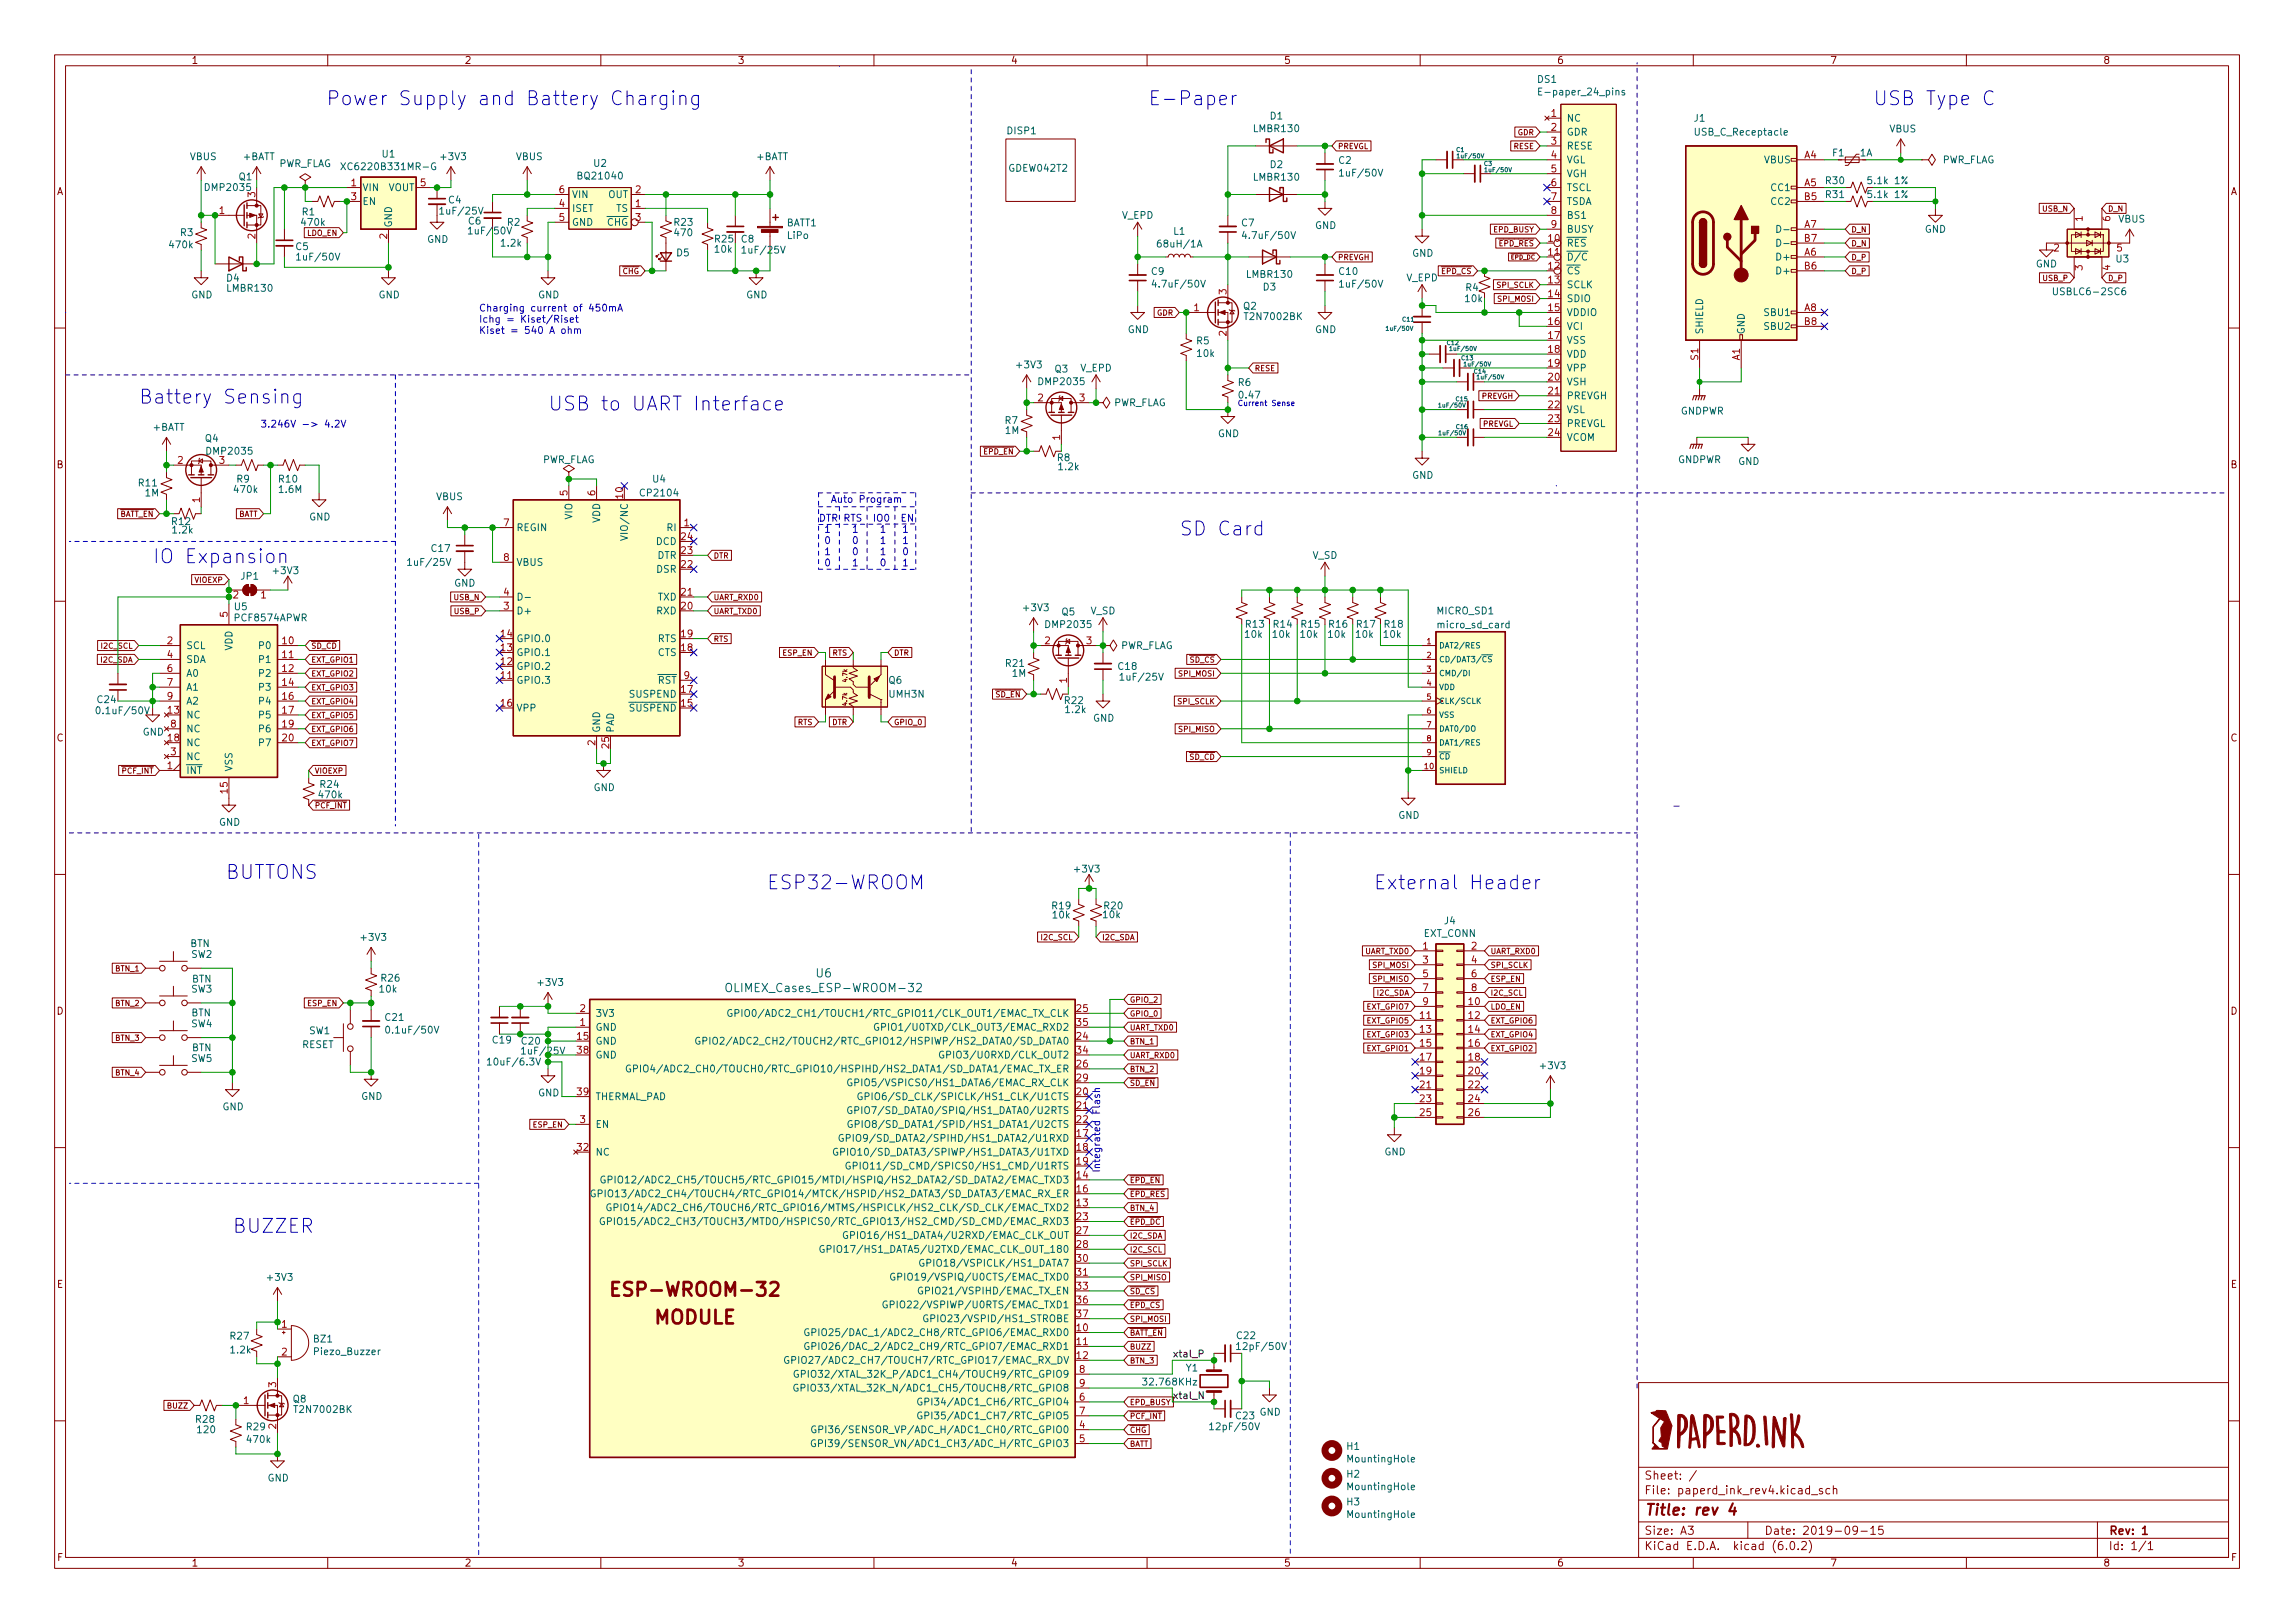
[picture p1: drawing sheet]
<svg xmlns="http://www.w3.org/2000/svg" width="420mm" height="297mm" viewBox="0 0 420 297" stroke-linecap="round" stroke-linejoin="round" font-family="sans-serif">
<defs><g id="words">
<g font-size="3.5" fill="#0000c2">
<text x="59.7" y="19.3">Power Supply and Battery Charging</text>
<text x="210.2" y="19.3">E-Paper</text>
<text x="342.9" y="19.3">USB Type C</text>
<text x="25.4" y="73.9">Battery Sensing</text>
<text x="100.3" y="75.2">USB to UART Interface</text>
<text x="215.9" y="98">SD Card</text>
<text x="27.9" y="103.1">IO Expansion</text>
<text x="41.3" y="160.9">BUTTONS</text>
<text x="140.3" y="162.8">ESP32-WROOM</text>
<text x="251.5" y="162.8">External Header</text>
<text x="42.5" y="225.7">BUZZER</text>
</g>
<g font-size="3.5" fill="#840000">
<text x="113.7" y="237.2">ESP-WROOM-32</text>
<text x="119.7" y="242.3">MODULE</text>
</g>
<text font-size="2.8" fill="#840000" x="301" y="277.3">Title: rev 4</text>
<g font-size="2.1" fill="#006464">
<text x="149.4" y="178.9">U6</text>
<text x="134.1" y="181.6">OLIMEX_Cases_ESP-WROOM-32</text>
</g>
<g font-size="2.1" fill="#840000">
<text x="301" y="273.5">File: paperd_ink_rev4.kicad_sch</text>
<text x="301" y="270.8">Sheet: /</text>
<text x="301" y="280.9">Size: A3</text>
<text x="323" y="280.9">Date: 2019-09-15</text>
<text x="386" y="280.9">Rev: 1</text>
<text x="301" y="283.7">KiCad E.D.A. kicad (6.0.2)</text>
<text x="386" y="283.7">Id: 1/1</text>
</g>
<g font-size="1.8" fill="#840000">
<text x="35" y="11.7">1</text>
<text x="85" y="11.7">2</text>
<text x="135" y="11.7">3</text>
<text x="185" y="11.7">4</text>
<text x="235" y="11.7">5</text>
<text x="285" y="11.7">6</text>
<text x="335" y="11.7">7</text>
<text x="385" y="11.7">8</text>
<text x="10.3" y="35.7">A</text>
<text x="408.3" y="35.7">A</text>
<text x="10.3" y="85.7">B</text>
<text x="408.3" y="85.7">B</text>
<text x="10.3" y="135.7">C</text>
<text x="408.3" y="135.7">C</text>
<text x="58.5" y="146.1">470k</text>
<text x="10.3" y="185.7">D</text>
<text x="408.3" y="185.7">D</text>
<text x="10.4" y="235.7">E</text>
<text x="408.4" y="235.7">E</text>
<text x="10.4" y="285.7">F</text>
<text x="35" y="286.7">1</text>
<text x="85" y="286.7">2</text>
<text x="135" y="286.7">3</text>
<text x="185" y="286.7">4</text>
<text x="235" y="286.7">5</text>
<text x="285" y="286.7">6</text>
<text x="335" y="286.7">7</text>
<text x="385" y="286.7">8</text>
<text x="408.4" y="285.7">F</text>
</g>
<g font-size="1.8" fill="#006464">
<text x="281.5" y="15.1">DS1</text>
<text x="282.5" y="17.4">E-paper_24_pins</text>
<text x="232.5" y="21.9">D1</text>
<text x="286.8" y="22.3">NC</text>
<text x="310.2" y="22.3">J1</text>
<text x="34.8" y="29.3">VBUS</text>
<text x="44.5" y="29.3">+BATT</text>
<text x="70" y="28.8">U1</text>
<text x="80.8" y="29.3">+3V3</text>
<text x="94.4" y="29.3">VBUS</text>
<text x="138.5" y="29.3">+BATT</text>
<text x="184.5" y="24.6">DISP1</text>
<text x="229.7" y="24.2">LMBR130</text>
<text x="245.1" y="30">C2</text>
<text x="286.8" y="24.8">GDR</text>
<text x="286.8" y="27.3">RESE</text>
<text x="286.8" y="29.9">VGL</text>
<text x="310.6" y="24.8">USB_C_Receptacle</text>
<text x="323" y="29.9">VBUS</text>
<text x="335.5" y="28.6">F1</text>
<text x="340.5" y="28.6">1A</text>
<text x="345.9" y="24.2">VBUS</text>
<text x="355.4" y="29.9">PWR_FLAG</text>
<text x="37.8" y="34.9">DMP2035</text>
<text x="43.8" y="33">Q1</text>
<text x="50.9" y="30.6">PWR_FLAG</text>
<text x="63.5" y="31.1">XC6220B331MR-G</text>
<text x="66.3" y="35">VIN</text>
<text x="71" y="35">VOUT</text>
<text x="106.1" y="32.8">BQ21040</text>
<text x="108.7" y="30.5">U2</text>
<text x="184.8" y="31.4">GDEW042T2</text>
<text x="229.7" y="33.1">LMBR130</text>
<text x="232.5" y="30.7">D2</text>
<text x="245.7" y="32.3">1uF/50V</text>
<text x="286.8" y="32.4">VGH</text>
<text x="286.8" y="35">TSCL</text>
<text x="324.4" y="35">CC1</text>
<text x="334.3" y="33.7">R30</text>
<text x="342.3" y="33.7">5.1k 1%</text>
<text x="55.3" y="41.3">470k</text>
<text x="55.3" y="39.4">R1</text>
<text x="66.3" y="37.5">EN</text>
<text x="71.8" y="41.7" transform="rotate(-90 71.8 41.7)">GND</text>
<text x="81" y="39.3">1uF/25V</text>
<text x="82.1" y="37.2">C4</text>
<text x="85.8" y="41.1">C6</text>
<text x="92.9" y="41.3">R2</text>
<text x="104.6" y="38.8">ISET</text>
<text x="104.6" y="41.3">GND ~{CHG}</text>
<text x="104.6" y="36.2">VIN</text>
<text x="111.3" y="36.2">OUT</text>
<text x="112.8" y="38.8">TS</text>
<text x="123.5" y="41.3">R23</text>
<text x="143.9" y="41.4">BATT1</text>
<text x="205.4" y="40">V_EPD</text>
<text x="227.3" y="41.4">C7</text>
<text x="240.7" y="41.9">GND</text>
<text x="286.8" y="37.5">TSDA</text>
<text x="286.8" y="40">BS1</text>
<text x="324.4" y="37.5">CC2</text>
<text x="334.3" y="36.2">R31</text>
<text x="342.3" y="36.2">5.1k 1%</text>
<text x="387.8" y="40.7">VBUS</text>
<text x="31.1" y="45.4">470k</text>
<text x="33.1" y="43.2">R3</text>
<text x="54.2" y="45.8">C5</text>
<text x="54.8" y="47.7">1uF/50V</text>
<text x="78.2" y="44.4">GND</text>
<text x="86.3" y="42.9">1uF/50V</text>
<text x="91.8" y="45.1">1.2k</text>
<text x="123.6" y="43.2">470</text>
<text x="123.9" y="46.9">D5</text>
<text x="130.9" y="46.2">10k</text>
<text x="130.9" y="44.4">R25</text>
<text x="135.7" y="44.4">C8</text>
<text x="136.3" y="46.4">1uF/25V</text>
<text x="144.2" y="43.7">LiPo</text>
<text x="212.4" y="45.3">68uH/1A</text>
<text x="214.9" y="43">L1</text>
<text x="228.1" y="43.7">4.7uF/50V</text>
<text x="258.5" y="47">GND</text>
<text x="286.8" y="45.1">~{RES}</text>
<text x="286.8" y="47.7">~{D/C}</text>
<text x="286.8" y="42.6">BUSY</text>
<text x="325.6" y="47.7">D+</text>
<text x="352.4" y="42.6">GND</text>
<text x="41.5" y="51.5">D4</text>
<text x="41.7" y="53.4">LMBR130</text>
<text x="210.8" y="50.3">C9</text>
<text x="211.6" y="52.6">4.7uF/50V</text>
<text x="228.4" y="50.8">LMBR130</text>
<text x="231.3" y="53.1">D3</text>
<text x="245.2" y="50.3">C10</text>
<text x="245.7" y="52.6">1uF/50V</text>
<text x="257.4" y="51.5">V_EPD</text>
<text x="268.4" y="53.2">R4</text>
<text x="286.8" y="50.2">~{CS}</text>
<text x="286.8" y="52.7">SCLK</text>
<text x="325.6" y="50.2">D+</text>
<text x="372.7" y="48.9">GND</text>
<text x="387.4" y="48">U3</text>
<text x="35" y="54.6">GND</text>
<text x="69.3" y="54.6">GND</text>
<text x="98.5" y="54.6">GND</text>
<text x="136.6" y="54.6">GND</text>
<text x="227.7" y="56.7">Q2</text>
<text x="228.2" y="58.6">T2N7002BK</text>
<text x="268.3" y="55.3">10k</text>
<text x="286.8" y="55.3">SDIO</text>
<text x="286.8" y="57.8">VDDIO</text>
<text x="323.2" y="57.8">SBU1</text>
<text x="376.5" y="54">USBLC6-2SC6</text>
<text x="206.4" y="60.9">GND</text>
<text x="219.1" y="63">R5</text>
<text x="219.2" y="65.3">10k</text>
<text x="240.7" y="60.9">GND</text>
<text x="286.8" y="60.4">VCI</text>
<text x="286.8" y="62.9">VSS</text>
<text x="286.8" y="65.4">VDD</text>
<text x="311.8" y="61.3" transform="rotate(-90 311.8 61.3)">SHIELD</text>
<text x="319.4" y="61.3" transform="rotate(-90 319.4 61.3)">GND</text>
<text x="323.2" y="60.4">SBU2</text>
<text x="186.3" y="67.4">+3V3</text>
<text x="190.4" y="70.5">DMP2035</text>
<text x="193.1" y="68.2">Q3</text>
<text x="197.8" y="68">V_EPD</text>
<text x="226.7" y="70.6">R6</text>
<text x="286.8" y="68">VPP</text>
<text x="286.8" y="70.5">VSH</text>
<text x="184" y="77.6">R7</text>
<text x="203.7" y="74.3">PWR_FLAG</text>
<text x="227" y="72.9">0.47</text>
<text x="286.8" y="73.1">PREVGH</text>
<text x="286.8" y="75.6">VSL</text>
<text x="307.6" y="75.9">GNDPWR</text>
<text x="28" y="78.8">+BATT</text>
<text x="37.6" y="80.9">Q4</text>
<text x="38.1" y="83.2">DMP2035</text>
<text x="184.1" y="79.4">1M</text>
<text x="223" y="80">GND</text>
<text x="286.8" y="78.1">PREVGL</text>
<text x="286.8" y="80.7">VCOM</text>
<text x="25.4" y="89">R11</text>
<text x="43.4" y="88.3">R9</text>
<text x="51.1" y="88.3">R10</text>
<text x="99.2" y="84.8">PWR_FLAG</text>
<text x="119.5" y="88.3">U4</text>
<text x="193.6" y="84.4">R8</text>
<text x="193.9" y="86">1.2k</text>
<text x="258.5" y="87.6">GND</text>
<text x="307.1" y="84.7">GNDPWR</text>
<text x="318.2" y="85.1">GND</text>
<text x="26.6" y="90.8">1M</text>
<text x="43" y="90.2">470k</text>
<text x="51.2" y="90.2">1.6M</text>
<text x="56.6" y="95.2">GND</text>
<text x="79.8" y="91.5">VBUS</text>
<text x="104.8" y="95" transform="rotate(-90 104.8 95)">VIO</text>
<text x="109.9" y="95.7" transform="rotate(-90 109.9 95.7)">VDD</text>
<text x="117.5" y="90.8">CP2104</text>
<text x="31.5" y="96.1">R12</text>
<text x="31.7" y="97.6">1.2k</text>
<text x="79" y="101">C17</text>
<text x="94.5" y="97.2">REGIN</text>
<text x="114.9" y="98.1" transform="rotate(-90 114.9 98.1)">VIO/NC</text>
<text x="120.1" y="99.7">DCD</text>
<text x="122.2" y="97.2">RI</text>
<text x="44.1" y="106.1">JP1</text>
<text x="50.2" y="105.1">+3V3</text>
<text x="75.1" y="103.5">1uF/25V</text>
<text x="83.1" y="107.4">GND</text>
<text x="94.5" y="103.5">VBUS</text>
<text x="120.2" y="104.8">DSR</text>
<text x="120.3" y="102.3">DTR</text>
<text x="240.3" y="102.3">V_SD</text>
<text x="42.9" y="111.7">U5</text>
<text x="43.1" y="113.7">PCF8574APWR</text>
<text x="94.5" y="112.4">D+</text>
<text x="120.2" y="112.4">RXD</text>
<text x="120.4" y="109.9">TXD</text>
<text x="187.5" y="111.8">+3V3</text>
<text x="194.4" y="112.6">Q5</text>
<text x="199.6" y="112.4">V_SD</text>
<text x="263.1" y="112.4">MICRO_SD1</text>
<text x="34" y="118.8">SCL</text>
<text x="42.5" y="119.1" transform="rotate(-90 42.5 119.1)">VDD</text>
<text x="47.6" y="118.8">P0</text>
<text x="94.5" y="117.5">GPIO.0</text>
<text x="120.4" y="117.5">RTS</text>
<text x="191.6" y="114.9">DMP2035</text>
<text x="205" y="118.8">PWR_FLAG</text>
<text x="228" y="116.7">10k</text>
<text x="228.1" y="114.9">R13</text>
<text x="233.1" y="116.7">10k</text>
<text x="233.2" y="114.9">R14</text>
<text x="238.1" y="116.7">10k</text>
<text x="238.3" y="114.9">R15</text>
<text x="243.2" y="116.7">10k</text>
<text x="243.4" y="114.9">R16</text>
<text x="248.3" y="116.7">10k</text>
<text x="248.4" y="114.9">R17</text>
<text x="253.4" y="116.7">10k</text>
<text x="253.5" y="114.9">R18</text>
<text x="263.5" y="115">micro_sd_card</text>
<text x="34" y="121.3">SDA</text>
<text x="34" y="123.9">A0</text>
<text x="47.6" y="121.3">P1</text>
<text x="47.6" y="123.9">P2</text>
<text x="94.5" y="125.1">GPIO.3</text>
<text x="94.5" y="122.6">GPIO.2</text>
<text x="94.5" y="120.1">GPIO.1</text>
<text x="119" y="125.1">~{RST}</text>
<text x="120.4" y="120.1">CTS</text>
<text x="162.7" y="125.1">Q6</text>
<text x="184.2" y="122">R21</text>
<text x="185.3" y="123.9">1M</text>
<text x="204.8" y="122.6">C18</text>
<text x="205.6" y="124.5">1uF/25V</text>
<text x="17.9" y="128.7">C24</text>
<text x="18.3" y="130.7">0.1uF/50V</text>
<text x="34" y="131.5">NC</text>
<text x="34" y="126.4">A1</text>
<text x="34" y="128.9">A2</text>
<text x="47.6" y="126.4">P3</text>
<text x="47.6" y="128.9">P4</text>
<text x="47.6" y="131.5">P5</text>
<text x="94.5" y="130.2">VPP</text>
<text x="114" y="130.2">~{SUSPEND}</text>
<text x="115.4" y="127.7">SUSPEND</text>
<text x="162.8" y="127.7">UMH3N</text>
<text x="195" y="128.8">R22</text>
<text x="195.2" y="130.5">1.2k</text>
<text x="26.1" y="134.6">GND</text>
<text x="34" y="136.6">NC</text>
<text x="34" y="134">NC</text>
<text x="47.6" y="134">P6</text>
<text x="47.6" y="136.6">P7</text>
<text x="109.9" y="134.1" transform="rotate(-90 109.9 134.1)">GND</text>
<text x="112.4" y="134.1" transform="rotate(-90 112.4 134.1)">PAD</text>
<text x="200.1" y="132.1">GND</text>
<text x="34" y="141.6">~{INT}</text>
<text x="34" y="139.1">NC</text>
<text x="42.5" y="141.3" transform="rotate(-90 42.5 141.3)">VSS</text>
<text x="58.7" y="144.2">R24</text>
<text x="108.7" y="144.8">GND</text>
<text x="256" y="149.8">GND</text>
<text x="40.1" y="151.1">GND</text>
<text x="196.8" y="159.7">+3V3</text>
<text x="192.7" y="166.4">R19</text>
<text x="202.2" y="166.4">R20</text>
<text x="34.8" y="173.3">BTN</text>
<text x="66.2" y="172.2">+3V3</text>
<text x="192.8" y="168.1">10k</text>
<text x="202" y="168">10k</text>
<text x="260.6" y="171.5">EXT_CONN</text>
<text x="264.4" y="169.1">J4</text>
<text x="35" y="175.3">SW2</text>
<text x="35.1" y="179.8">BTN</text>
<text x="69.8" y="179.6">R26</text>
<text x="35" y="186">BTN</text>
<text x="35" y="181.6">SW3</text>
<text x="69.5" y="181.6">10k</text>
<text x="98.6" y="180.4">+3V3</text>
<text x="35" y="188">SW4</text>
<text x="55.2" y="191.8">RESET</text>
<text x="56.6" y="189.3">SW1</text>
<text x="70.6" y="186.8">C21</text>
<text x="71.3" y="189.1">0.1uF/50V</text>
<text x="90.2" y="191">C19</text>
<text x="95.6" y="191.2">C20</text>
<text x="109" y="188.6">GND</text>
<text x="109" y="191.2">GND</text>
<text x="109" y="186.1">3V3</text>
<text x="133.2" y="191.2">GPIO2/ADC2_CH2/TOUCH2/RTC_GPIO12/HSPIWP/HS2_DATA0/SD_DATA0</text>
<text x="137.9" y="186.1">GPIO0/ADC2_CH1/TOUCH1/RTC_GPIO11/CLK_OUT1/EMAC_TX_CLK</text>
<text x="162.9" y="188.6">GPIO1/U0TXD/CLK_OUT3/EMAC_RXD2</text>
<text x="35" y="194.3">SW5</text>
<text x="35.1" y="192.4">BTN</text>
<text x="89.9" y="195">10uF/6.3V</text>
<text x="109" y="193.7">GND</text>
<text x="121.1" y="196.3">GPIO4/ADC2_CH0/TOUCH0/RTC_GPIO10/HSPIHD/HS2_DATA1/SD_DATA1/EMAC_TX_ER</text>
<text x="174.1" y="193.7">GPIO3/U0RXD/CLK_OUT2</text>
<text x="282.1" y="195.7">+3V3</text>
<text x="40.7" y="203.2">GND</text>
<text x="66.1" y="201.3">GND</text>
<text x="98.5" y="200.6">GND</text>
<text x="109" y="201.3">THERMAL_PAD</text>
<text x="157.9" y="198.8">GPIO5/VSPICS0/HS1_DATA6/EMAC_RX_CLK</text>
<text x="158.8" y="203.9">GPIO7/SD_DATA0/SPIQ/HS1_DATA0/U2RTS</text>
<text x="161" y="201.3">GPIO6/SD_CLK/SPICLK/HS1_CLK/U1CTS</text>
<text x="109" y="206.4">EN</text>
<text x="157.4" y="209">GPIO9/SD_DATA2/SPIHD/HS1_DATA2/U1RXD</text>
<text x="158.9" y="206.4">GPIO8/SD_DATA1/SPID/HS1_DATA1/U2CTS</text>
<text x="109" y="211.5">NC</text>
<text x="156.3" y="211.5">GPIO10/SD_DATA3/SPIWP/HS1_DATA3/U1TXD</text>
<text x="159.5" y="214">GPIO11/SD_CMD/SPICS0/HS1_CMD/U1RTS</text>
<text x="253.4" y="211.4">GND</text>
<text x="115.6" y="219.1">GPIO13/ADC2_CH4/TOUCH4/RTC_GPIO14/MTCK/HSPID/HS2_DATA3/SD_DATA3/EMAC_RX_ER</text>
<text x="117.7" y="216.6">GPIO12/ADC2_CH5/TOUCH5/RTC_GPIO15/MTDI/HSPIQ/HS2_DATA2/SD_DATA2/EMAC_TXD3</text>
<text x="119.1" y="221.7">GPIO14/ADC2_CH6/TOUCH6/RTC_GPIO16/MTMS/HSPICLK/HS2_CLK/SD_CLK/EMAC_TXD2</text>
<text x="118.3" y="224.2">GPIO15/ADC2_CH3/TOUCH3/MTDO/HSPICS0/RTC_GPIO13/HS2_CMD/SD_CMD/EMAC_RXD3</text>
<text x="157.1" y="226.7">GPIO16/HS1_DATA4/U2RXD/EMAC_CLK_OUT</text>
<text x="153.4" y="229.3">GPIO17/HS1_DATA5/U2TXD/EMAC_CLK_OUT_180</text>
<text x="170.5" y="231.8">GPIO18/VSPICLK/HS1_DATA7</text>
<text x="49.1" y="234.4">+3V3</text>
<text x="164.6" y="239.4">GPIO22/VSPIWP/U0RTS/EMAC_TXD1</text>
<text x="166.1" y="234.4">GPIO19/VSPIQ/U0CTS/EMAC_TXD0</text>
<text x="170" y="236.9">GPIO21/VSPIHD/EMAC_TX_EN</text>
<text x="42.2" y="245.1">R27</text>
<text x="57.5" y="245.7">BZ1</text>
<text x="151.4" y="244.5">GPIO25/DAC_1/ADC2_CH8/RTC_GPIO6/EMAC_RXD0</text>
<text x="171.4" y="242">GPIO23/VSPID/HS1_STROBE</text>
<text x="226.5" y="245.1">C22</text>
<text x="42.3" y="247.7">1.2k</text>
<text x="57.8" y="248">Piezo_Buzzer</text>
<text x="147.8" y="249.6">GPIO27/ADC2_CH7/TOUCH7/RTC_GPIO17/EMAC_RX_DV</text>
<text x="151.4" y="247.1">GPIO26/DAC_2/ADC2_CH9/RTC_GPIO7/EMAC_RXD1</text>
<text x="217.1" y="251">Y1</text>
<text x="227" y="247.1">12pF/50V</text>
<text x="53.7" y="256.7">Q8</text>
<text x="149.7" y="254.7">GPIO33/XTAL_32K_N/ADC1_CH5/TOUCH8/RTC_GPIO8</text>
<text x="149.8" y="252.1">GPIO32/XTAL_32K_P/ADC1_CH4/TOUCH9/RTC_GPIO9</text>
<text x="170.5" y="257.2">GPI34/ADC1_CH6/RTC_GPIO4</text>
<text x="209.7" y="253.6">32.768KHz</text>
<text x="35.9" y="260.4">R28</text>
<text x="36.3" y="262.3">120</text>
<text x="45.2" y="261.8">R29</text>
<text x="54.2" y="258.6">T2N7002BK</text>
<text x="152.6" y="262.3">GPI36/SENSOR_VP/ADC_H/ADC1_CH0/RTC_GPIO0</text>
<text x="170.5" y="259.8">GPI35/ADC1_CH7/RTC_GPIO5</text>
<text x="222.1" y="261.7">12pF/50V</text>
<text x="226.3" y="259.8">C23</text>
<text x="230.6" y="259.1">GND</text>
<text x="45.3" y="264.1">470k</text>
<text x="152.5" y="264.8">GPI39/SENSOR_VN/ADC1_CH3/ADC_H/RTC_GPIO3</text>
<text x="246.6" y="265.3">H1</text>
<text x="246.9" y="267.6">MountingHole</text>
<text x="49" y="271.1">GND</text>
<text x="246.6" y="270.4">H2</text>
<text x="246.6" y="275.5">H3</text>
<text x="246.9" y="272.7">MountingHole</text>
<text x="246.9" y="277.8">MountingHole</text>
</g>
<g font-size="1.8" fill="#a90000">
<text x="284" y="23.9">2</text>
<text x="284" y="21.4">1</text>
<text x="284" y="26.5">3</text>
<text x="284" y="29">4</text>
<text x="330.3" y="29">A4</text>
<text x="64.3" y="34.1">1</text>
<text x="77" y="34.1">5</text>
<text x="102.4" y="35.3">6</text>
<text x="116.3" y="35.3">2</text>
<text x="284" y="31.5">5</text>
<text x="284" y="34.1">6</text>
<text x="330.3" y="34.1">A5</text>
<text x="40.1" y="39.2">1</text>
<text x="46.7" y="36.1" transform="rotate(-90 46.7 36.1)">3</text>
<text x="64.3" y="36.6">3</text>
<text x="102.4" y="37.9">4</text>
<text x="102.4" y="40.4">5</text>
<text x="116.3" y="37.9">1</text>
<text x="116.3" y="40.4">3</text>
<text x="284" y="36.6">7</text>
<text x="284" y="39.2">8</text>
<text x="284" y="41.7">9</text>
<text x="330.3" y="41.7">A7</text>
<text x="330.3" y="36.6">B5</text>
<text x="381.3" y="40.5" transform="rotate(-90 381.3 40.5)">1</text>
<text x="386.3" y="40.5" transform="rotate(-90 386.3 40.5)">6</text>
<text x="46.7" y="43.7" transform="rotate(-90 46.7 43.7)">2</text>
<text x="70.9" y="43.7" transform="rotate(-90 70.9 43.7)">2</text>
<text x="283.5" y="44.2">10</text>
<text x="283.5" y="46.8">11</text>
<text x="330.3" y="46.8">A6</text>
<text x="330.3" y="44.2">B7</text>
<text x="376" y="46">2</text>
<text x="387.5" y="46">5</text>
<text x="224.5" y="53.9" transform="rotate(-90 224.5 53.9)">3</text>
<text x="283.5" y="49.3">12</text>
<text x="283.5" y="51.9">13</text>
<text x="330.3" y="49.3">B6</text>
<text x="381.3" y="49.5" transform="rotate(-90 381.3 49.5)">3</text>
<text x="386.3" y="49.5" transform="rotate(-90 386.3 49.5)">4</text>
<text x="218.6" y="56.9">1</text>
<text x="283.5" y="54.4">14</text>
<text x="283.5" y="56.9">15</text>
<text x="283.5" y="59.5">16</text>
<text x="330.3" y="56.9">A8</text>
<text x="330.3" y="59.5">B8</text>
<text x="224.5" y="61.5" transform="rotate(-90 224.5 61.5)">2</text>
<text x="283.5" y="62">17</text>
<text x="283.5" y="64.6">18</text>
<text x="310.9" y="65.9" transform="rotate(-90 310.9 65.9)">S1</text>
<text x="318.5" y="65.9" transform="rotate(-90 318.5 65.9)">A1</text>
<text x="283.5" y="67.1">19</text>
<text x="283.5" y="69.6">20</text>
<text x="190" y="73.4">2</text>
<text x="197.6" y="73.4">3</text>
<text x="283.5" y="72.2">21</text>
<text x="283.5" y="74.7">22</text>
<text x="283.5" y="77.3">23</text>
<text x="194.1" y="80.5" transform="rotate(-90 194.1 80.5)">1</text>
<text x="283.5" y="79.8">24</text>
<text x="32.5" y="84.9">2</text>
<text x="40.1" y="84.9">3</text>
<text x="36.6" y="92" transform="rotate(-90 36.6 92)">1</text>
<text x="103.9" y="90.7" transform="rotate(-90 103.9 90.7)">5</text>
<text x="109" y="90.7" transform="rotate(-90 109 90.7)">6</text>
<text x="114" y="91.2" transform="rotate(-90 114 91.2)">10</text>
<text x="92.2" y="96.3">7</text>
<text x="124.7" y="101.4">23</text>
<text x="124.7" y="98.8">24</text>
<text x="125.2" y="96.3">1</text>
<text x="92.2" y="102.7">8</text>
<text x="124.7" y="103.9">22</text>
<text x="41.7" y="112.9" transform="rotate(-90 41.7 112.9)">5</text>
<text x="42.7" y="109.5">2</text>
<text x="47.8" y="109.5">1</text>
<text x="92.2" y="111.5">3</text>
<text x="92.2" y="109">4</text>
<text x="124.7" y="111.5">20</text>
<text x="124.7" y="109">21</text>
<text x="30.6" y="117.9">2</text>
<text x="51.7" y="117.9">10</text>
<text x="91.7" y="119.2">13</text>
<text x="91.7" y="116.6">14</text>
<text x="124.7" y="119.2">18</text>
<text x="124.7" y="116.6">19</text>
<text x="191.3" y="117.9">2</text>
<text x="198.9" y="117.9">3</text>
<text x="30.6" y="120.4">4</text>
<text x="30.6" y="123">6</text>
<text x="30.6" y="125.5">7</text>
<text x="51.7" y="120.4">11</text>
<text x="51.7" y="123">12</text>
<text x="51.7" y="125.5">14</text>
<text x="91.7" y="124.2">11</text>
<text x="91.7" y="121.7">12</text>
<text x="125.2" y="124.2">9</text>
<text x="195.3" y="125" transform="rotate(-90 195.3 125)">1</text>
<text x="30.6" y="128.1">9</text>
<text x="30.8" y="130.6">13</text>
<text x="51.7" y="128.1">16</text>
<text x="51.7" y="130.6">17</text>
<text x="91.7" y="129.3">16</text>
<text x="124.7" y="129.3">15</text>
<text x="124.7" y="126.8">17</text>
<text x="30.8" y="135.7">18</text>
<text x="31.3" y="133.1">8</text>
<text x="51.7" y="133.1">19</text>
<text x="51.7" y="135.7">20</text>
<text x="109" y="136.4" transform="rotate(-90 109 136.4)">2</text>
<text x="111.5" y="136.9" transform="rotate(-90 111.5 136.9)">25</text>
<text x="30.6" y="140.8">1</text>
<text x="31.3" y="138.2">3</text>
<text x="41.7" y="145.2" transform="rotate(-90 41.7 145.2)">15</text>
<text x="260.5" y="173.8">1</text>
<text x="269.4" y="173.8">2</text>
<text x="260.5" y="176.3">3</text>
<text x="260.5" y="178.9">5</text>
<text x="269.4" y="176.3">4</text>
<text x="269.4" y="178.9">6</text>
<text x="106.2" y="185.2">2</text>
<text x="197.1" y="185.2">25</text>
<text x="260.5" y="181.4">7</text>
<text x="260.5" y="183.9">9</text>
<text x="268.9" y="183.9">10</text>
<text x="269.4" y="181.4">8</text>
<text x="105.7" y="190.3">15</text>
<text x="106.2" y="187.7">1</text>
<text x="197.1" y="190.3">24</text>
<text x="197.1" y="187.7">35</text>
<text x="260" y="186.5">11</text>
<text x="260" y="189">13</text>
<text x="260" y="191.6">15</text>
<text x="268.9" y="186.5">12</text>
<text x="268.9" y="189">14</text>
<text x="268.9" y="191.6">16</text>
<text x="105.7" y="192.8">38</text>
<text x="197.1" y="195.4">26</text>
<text x="197.1" y="197.9">29</text>
<text x="197.1" y="192.8">34</text>
<text x="260" y="194.1">17</text>
<text x="260" y="196.6">19</text>
<text x="268.9" y="194.1">18</text>
<text x="268.9" y="196.6">20</text>
<text x="105.7" y="200.4">39</text>
<text x="197.1" y="200.4">20</text>
<text x="197.1" y="203">21</text>
<text x="260" y="199.2">21</text>
<text x="260" y="201.7">23</text>
<text x="268.9" y="199.2">22</text>
<text x="268.9" y="201.7">24</text>
<text x="106.2" y="205.5">3</text>
<text x="197.1" y="208.1">17</text>
<text x="197.1" y="205.5">22</text>
<text x="260" y="204.3">25</text>
<text x="268.9" y="204.3">26</text>
<text x="105.7" y="210.6">32</text>
<text x="197.1" y="215.7">14</text>
<text x="197.1" y="210.6">18</text>
<text x="197.1" y="213.1">19</text>
<text x="197.1" y="220.8">13</text>
<text x="197.1" y="218.2">16</text>
<text x="197.1" y="223.3">23</text>
<text x="197.1" y="225.8">27</text>
<text x="197.1" y="228.4">28</text>
<text x="197.1" y="230.9">30</text>
<text x="197.1" y="233.5">31</text>
<text x="197.1" y="236">33</text>
<text x="197.1" y="238.5">36</text>
<text x="51.6" y="243">1</text>
<text x="197.1" y="243.6">10</text>
<text x="197.1" y="241.1">37</text>
<text x="51.6" y="248.1">2</text>
<text x="197.1" y="246.2">11</text>
<text x="197.1" y="248.7">12</text>
<text x="197.6" y="251.2">8</text>
<text x="44.6" y="257">1</text>
<text x="50.5" y="253.9" transform="rotate(-90 50.5 253.9)">3</text>
<text x="197.6" y="256.3">6</text>
<text x="197.6" y="253.8">9</text>
<text x="50.5" y="261.5" transform="rotate(-90 50.5 261.5)">2</text>
<text x="197.6" y="261.4">4</text>
<text x="197.6" y="263.9">5</text>
<text x="197.6" y="258.9">7</text>
</g>
<g font-size="1.8" fill="#0000c2">
<text x="87.6" y="57">Charging current of 450mA</text>
<text x="87.6" y="59">Ichg = Kiset/Riset</text>
<text x="87.6" y="61.1">Kiset = 540 A ohm</text>
<text x="47.6" y="78.2">3.246V -&gt; 4.2V</text>
<text x="149.9" y="95.5">DTR RTS IO0 EN</text>
<text x="152" y="92">Auto Program</text>
<text x="150.4" y="97.5">1</text>
<text x="150.4" y="99.5">0</text>
<text x="150.4" y="101.6">1</text>
<text x="156.3" y="97.5">1</text>
<text x="156.3" y="99.5">1</text>
<text x="156.3" y="101.6">1</text>
<text x="150.4" y="103.6">0</text>
<text x="156.3" y="103.6">0</text>
<text x="201.4" y="214.7" transform="rotate(-90 201.4 214.7)">Integrated Flash</text>
</g>
<text font-size="1.8" fill="#009600" x="96" y="193">1uF/25V</text>
<g font-size="1.8" fill="#0f0f0f">
<text x="214.6" y="248.4">xtal_P</text>
<text x="214.6" y="256">xtal_N</text>
</g>
<g font-size="1.4" fill="#840000">
<text x="244.9" y="27.3">PREVGL</text>
<text x="277.1" y="27.3">RESE</text>
<text x="277.8" y="24.7">GDR</text>
<text x="374" y="38.7">USB_N</text>
<text x="385.9" y="38.7">D_N</text>
<text x="56.2" y="43.1">LDO_EN</text>
<text x="244.9" y="47.6">PREVGH</text>
<text x="273.4" y="45.1">~{EPD_RES}</text>
<text x="273.5" y="42.5">EPD_BUSY</text>
<text x="338.9" y="47.6">D_P</text>
<text x="338.9" y="45.1">D_N</text>
<text x="338.9" y="42.5">D_N</text>
<text x="112.9" y="50.1">~{CHG}</text>
<text x="262.9" y="50.1">~{EPD_CS}</text>
<text x="274.2" y="52.7">SPI_SCLK</text>
<text x="338.9" y="50.1">D_P</text>
<text x="374.1" y="51.4">USB_P</text>
<text x="385.9" y="51.4">D_P</text>
<text x="211.8" y="57.8">GDR</text>
<text x="274.4" y="55.2">SPI_MOSI</text>
<text x="229.6" y="67.9">RESE</text>
<text x="271.3" y="73">PREVGH</text>
<text x="179.1" y="83.2">~{EPD_EN}</text>
<text x="271.4" y="78.1">PREVGL</text>
<text x="20.7" y="94.6">~{BATT_EN}</text>
<text x="43.5" y="94.6">BATT</text>
<text x="35.7" y="106.6">VIOEXP</text>
<text x="130.6" y="102.2">DTR</text>
<text x="83.2" y="109.8">USB_N</text>
<text x="83.3" y="112.4">USB_P</text>
<text x="130.6" y="109.8">UART_RXD0</text>
<text x="130.6" y="112.4">UART_TXD0</text>
<text x="18.7" y="118.7">I2C_SCL</text>
<text x="56.9" y="118.7">~{SD_CD}</text>
<text x="130.6" y="117.4">RTS</text>
<text x="143.4" y="120">ESP_EN</text>
<text x="152.4" y="120">RTS</text>
<text x="163.6" y="120">DTR</text>
<text x="18.5" y="121.3">I2C_SDA</text>
<text x="56.9" y="121.3">EXT_GPIO1</text>
<text x="56.9" y="123.8">EXT_GPIO2</text>
<text x="216" y="123.8">SPI_MOSI</text>
<text x="216.8" y="121.3">~{SD_CS}</text>
<text x="56.9" y="128.9">EXT_GPIO4</text>
<text x="56.9" y="131.4">EXT_GPIO5</text>
<text x="56.9" y="126.3">EXT_GPIO3</text>
<text x="181.2" y="127.6">~{SD_EN}</text>
<text x="215.7" y="128.9">SPI_SCLK</text>
<text x="56.9" y="136.5">EXT_GPIO7</text>
<text x="56.9" y="134">EXT_GPIO6</text>
<text x="146.1" y="132.7">RTS</text>
<text x="152.3" y="132.7">DTR</text>
<text x="163.6" y="132.7">GPIO_0</text>
<text x="216" y="134">SPI_MISO</text>
<text x="21.3" y="141.6">~{PCF_INT}</text>
<text x="57.6" y="141.6">VIOEXP</text>
<text x="216.7" y="139">~{SD_CD}</text>
<text x="57.6" y="147.9">~{PCF_INT}</text>
<text x="190.8" y="172.1">I2C_SCL</text>
<text x="201.7" y="172.1">I2C_SDA</text>
<text x="21.3" y="177.8">BTN_1</text>
<text x="249.9" y="174.6">UART_TXD0</text>
<text x="251.5" y="177.1">SPI_MOSI</text>
<text x="251.5" y="179.7">SPI_MISO</text>
<text x="272.8" y="179.7">ESP_EN</text>
<text x="272.8" y="174.6">UART_RXD0</text>
<text x="272.8" y="177.1">SPI_SCLK</text>
<text x="21.3" y="184.1">BTN_2</text>
<text x="56.4" y="184.1">ESP_EN</text>
<text x="206.8" y="183.5">GPIO_2</text>
<text x="250.4" y="184.8">EXT_GPIO7</text>
<text x="252.2" y="182.2">I2C_SDA</text>
<text x="272.8" y="182.2">I2C_SCL</text>
<text x="272.8" y="184.8">LDO_EN</text>
<text x="21.3" y="190.5">BTN_3</text>
<text x="206.8" y="188.6">UART_TXD0</text>
<text x="206.8" y="186">GPIO_0</text>
<text x="206.8" y="191.1">BTN_1</text>
<text x="250.4" y="187.3">EXT_GPIO5</text>
<text x="250.4" y="189.8">EXT_GPIO3</text>
<text x="272.8" y="189.8">EXT_GPIO4</text>
<text x="272.8" y="187.3">EXT_GPIO6</text>
<text x="21.3" y="196.8">BTN_4</text>
<text x="206.8" y="193.6">UART_RXD0</text>
<text x="206.8" y="196.2">BTN_2</text>
<text x="250.4" y="192.4">EXT_GPIO1</text>
<text x="272.8" y="192.4">EXT_GPIO2</text>
<text x="206.8" y="198.7">~{SD_EN}</text>
<text x="97.7" y="206.3">ESP_EN</text>
<text x="206.8" y="219">~{EPD_RES}</text>
<text x="206.8" y="216.5">~{EPD_EN}</text>
<text x="206.8" y="221.6">BTN_4</text>
<text x="206.8" y="226.7">I2C_SDA</text>
<text x="206.8" y="224.1">~{EPD_DC}</text>
<text x="206.8" y="231.7">SPI_SCLK</text>
<text x="206.8" y="229.2">I2C_SCL</text>
<text x="206.8" y="236.8">~{SD_CS}</text>
<text x="206.8" y="239.4">~{EPD_CS}</text>
<text x="206.8" y="234.3">SPI_MISO</text>
<text x="206.8" y="241.9">SPI_MOSI</text>
<text x="206.8" y="244.4">~{BATT_EN}</text>
<text x="206.8" y="247">BUZZ</text>
<text x="206.8" y="249.5">BTN_3</text>
<text x="30.8" y="257.8">BUZZ</text>
<text x="206.8" y="257.1">EPD_BUSY</text>
<text x="206.8" y="262.2">~{CHG}</text>
<text x="206.8" y="259.7">~{PCF_INT}</text>
<text x="206.8" y="264.8">BATT</text>
</g>
<text font-size="1.4" fill="#0000c2" x="226.5" y="74.3">Current Sense</text>
<g font-size="1.4" fill="#a90000">
<text x="261.2" y="117.9">1</text>
<text x="261.2" y="120.4">2</text>
<text x="261.2" y="123">3</text>
<text x="261.2" y="125.5">4</text>
<text x="261.2" y="128.1">5</text>
<text x="261.2" y="130.6">6</text>
<text x="261.2" y="133.1">7</text>
<text x="261.2" y="135.7">8</text>
<text x="260.8" y="140.8">10</text>
<text x="261.2" y="138.2">9</text>
</g>
<g font-size="1.4" fill="#006464">
<text x="263.4" y="118.7">DAT2/RES</text>
<text x="263.4" y="121.2">CD/DAT3/~{CS}</text>
<text x="263.4" y="123.7">CMD/DI</text>
<text x="263.4" y="126.3">VDD</text>
<text x="263.4" y="128.8">CLK/SCLK</text>
<text x="263.4" y="131.4">VSS</text>
<text x="263.4" y="133.9">DAT0/DO</text>
<text x="263.4" y="136.4">DAT1/RES</text>
<text x="263.4" y="141.5">SHIELD</text>
<text x="263.4" y="139">~{CD}</text>
</g>
<g font-size="1.1" fill="#006464">
<text x="266.6" y="27.8">C1</text>
<text x="267.1" y="29">1uF/50V</text>
<text x="271.7" y="30.4">C3</text>
<text x="272.1" y="31.5">1uF/50V</text>
<text x="256.8" y="58.9">C11</text>
<text x="254.1" y="60.5">1uF/50V</text>
<text x="265" y="63.1">C12</text>
<text x="265.7" y="64.2">1uF/50V</text>
<text x="267.6" y="65.9">C13</text>
<text x="268.3" y="67.1">1uF/50V</text>
<text x="269.9" y="68.4">C14</text>
<text x="270.7" y="69.4">1uF/50V</text>
<text x="263.7" y="74.6">1uF/50V</text>
<text x="266.6" y="73.4">C15</text>
<text x="263.7" y="79.7">1uF/50V</text>
<text x="266.6" y="78.5">C16</text>
</g>
<g font-size="1.1" fill="#840000">
<text x="275.8" y="47.5">~{EPD_DC}</text>
<text x="155.1" y="124.7" transform="rotate(-90 155.1 124.7)">4.7k</text>
<text x="155.1" y="129" transform="rotate(-90 155.1 129)">4.7k</text>
</g>
</g></defs>
<g fill="none" stroke="#840000" stroke-width=".18">
<path d="M10 10h400v277h-400zM12 12h396v273h-396zM60 10v2M110 10v2M160 10v2M210 10v2M260 10v2M285.7 19.1h10.2v63.5h-10.2zM310 10v2M360 10v2M36.8 30.5v2.6M36.8 30.5l-.7 1.3"/>
<path d="M36.8 30.5l.8 1.3M39.4 39.4h5.3M45.2 39.4h1.8v5.1M45.2 37.6h1.8M47 37.6h.8v3.6h-2.6M47 30.5v2.6M47 34.3v3.3M47 30.5l-.8 1.3M47 30.5l.8 1.3M47.4 39.2h.7l-.3 .6zM48.3 39.7l-.2 .1h-.7l-.2 .1M55.9 33.1l1-.7-1-.6-1 .6 1 .7v1.2"/>
<path d="M55.9 34.3h.1M57.1 36.9h1.1l.3-1 .8 2 .8-2 .7 2 .4-1h1M63.5 34.3h2.5M63.5 36.9h2.5M76.2 34.3h2.5M80 37.4v3.3h1.3l-1.3 1.2-1.3-1.2h1.3M80 34.3v2.1M82.5 30.5l-.7 1.3M82.5 30.5v2.6M82.5 30.5l.8 1.3M90.2 36.9v2M90.2 39.9v2"/>
<path d="M96.5 39.4v1l1 .4-2 .8 2 .7-2 .8 1 .4v1M96.5 30.5l-.7 1.3M96.5 30.5v2.6M96.5 30.5l.8 1.3M101.6 38.1h2.5M101.6 35.6h2.5M104.1 34.3h11.5v7.6h-11.5zM115.6 38.1h2.5M115.6 35.6h2.5M121.9 39.4v1l1 .4-2 .8 2 .7-2 .8 1 .4v6.1M134.6 39.4v2M141 30.5l-.8 1.3"/>
<path d="M141 30.5v2.6M141 38.1v3.3M141 30.5l.7 1.3M184.1 25.4h12.7v11.5h-12.7zM224.8 39.4v2M229.9 35.6h7.6M229.9 26.7h7.6M242.6 36.9v1.2h1.2l-1.2 1.3-1.3-1.3h1.3M242.6 28v2M242.6 31v2.1M244.6 25.8h6.4v1.8h-6.4l-.8-.9zM262.9 29.2h2"/>
<path d="M265.9 29.2h2.1M268 31.8h2M271 31.8h2M276.6 25.8h4.5l.8 .9-.8 .9h-4.5zM277.3 23.2h3.8l.8 1-.8 .9h-3.8zM282.8 21.2l.8 .8M283.2 34.3h2.5M283.2 36.9h2.5M283.2 29.2h2.5M283.2 31.8h2.5M283.2 39.4h2.5M283.2 26.7h2.5"/>
<path d="M283.2 24.2h2.5M283.2 21.6h2.5M283.6 21.2l-.8 .8M327.9 36.6h1v.5h-1zM327.9 34.1h1v.5h-1zM327.9 29h1v.5h-1zM328.9 34.3h5.1M328.9 36.9h5.1M328.9 29.2h5.1M336.5 29.2h5.1M337.8 28.7h2.6v1.1h-2.6zM337.8 34.3h1l.4-1 .8 2 .7-2 .8 2 .4-1"/>
<path d="M337.8 36.9h1l.4-1 .8 2 .7-2 .8 2 .4-1M340.4 28.2h-.5l-1.6 2.1h-.5M348 25.4l-.8 1.3M348 25.4v2.6M348 25.4l.7 1.3M351.8 29.2h1.3l.6-1 .6 1-.6 1.1-.6-1.1M351.8 29.2h.1M354.3 38.1v1.3h1.3l-1.3 1.3-1.2-1.3h1.2M373.3 37.2h5.6l.8 .9-.8 1h-5.6zM379.7 38.1v3.7M384.8 38.1v3.7M385.6 37.2h3.6v1.9h-3.6l-.8-1z"/>
<path d="M36.8 49.6v1.2h1.3l-1.3 1.3-1.2-1.3h1.2M36.8 40.7v1l1 .4-2 .7 2 .8-2 .8 1 .3v1.1M39.4 48.3h7.6M52.1 41.9v2.1M52.1 45v2M55.7 41.7h6.4l.8 .9-.8 .9h-6.4zM71.1 49.6v1.2h1.3l-1.3 1.3-1.3-1.3h1.3M71.1 41.9v2.6M100.3 49.6v1.2h1.3l-1.3 1.3-1.2-1.3h1.2M101.6 40.7h2.5M113.5 48.7h3.8l.8 .9-.8 .9h-3.8zM116.8 40.7h1.3"/>
<path d="M120.6 46.5l-.5 .5v-.2v.2h.3M121.2 47l-.6 .5v-.2v.2h.3M129.5 40.7v1l1.1 .4-2.1 .7 2.1 .8-2.1 .8 1 .3v1.1M134.6 42.5v2M138.4 49.6v1.2h1.3l-1.3 1.3-1.2-1.3h1.2M141 42.5v3.3M208.3 55.9v1.3h1.2l-1.2 1.3-1.3-1.3h1.3M208.3 40.7v2.5M208.3 48.3v2M208.3 51.3v2.1M208.3 40.7l-.8 1.2M208.3 40.7l.7 1.2"/>
<path d="M211.3 56.3h3.8l.8 .9-.8 .9h-3.8zM213.4 47h.5l.1-.3 .4-.2 .3 .2 .2 .3 .1-.3 .3-.2 .4 .1 .2 .4 .2-.4 .4-.1 .3 .2 .1 .3 .2-.3 .3-.2 .4 .2 .1 .3h.5M217.2 57.2h5.3M223 57.2h1.8v5.1M223 55.4h1.8M224.8 55.4h.8v3.6h-2.6M224.8 42.5v2M224.8 52.1v3.3M225 56.7l.2 .1h.7l.2 .1M225.6 56.8l.3 .6h-.7zM228.6 47h7.6M242.6 55.9v1.3h1.2l-1.2 1.3-1.3-1.3h1.3"/>
<path d="M242.6 48.3v2M242.6 51.3v2.1M244.6 46.1h6.6v1.8h-6.6l-.8-.9zM260.3 41.9v1.3h1.3l-1.3 1.3-1.2-1.3h1.2M260.3 52.1v2.5M260.3 55.9v2M260.3 59v2M260.3 52.1l-.7 1.3M260.3 52.1l.8 1.3M263.3 48.7h6.4l.8 .9-.8 .9h-6.4zM271.8 49.6v1l1 .4-2 .7 2 .8-2 .7 1 .4v1M272.9 41h8.2l.8 .9-.8 1h-8.2z"/>
<path d="M273.4 51.2h7.7l.8 .9-.8 .9h-7.7zM273.6 53.7h7.5l.8 .9-.8 1h-7.5zM273.8 43.6h7.3l.8 .9-.8 .9h-7.3zM276.2 46.3h5.1l.6 .7-.6 .8h-5.1zM283.2 41.9h2.5M327.9 59.5h1v.5h-1zM327.9 56.9h1v.5h-1zM327.9 49.3h1v.5h-1zM327.9 46.8h1v.5h-1zM327.9 44.2h1v.5h-1zM327.9 41.7h1v.5h-1zM328.9 41.9h5.1"/>
<path d="M328.9 44.5h5.1M328.9 47h5.1M328.9 57.2h5.1M328.9 49.6h5.1M328.9 59.7h5.1M338.6 46.1h3.6v1.8h-3.6l-.8-.9zM338.6 43.6h3.6v1.8h-3.6l-.8-.9zM338.6 48.6h3.6v1.9h-3.6l-.8-.9zM338.6 41h3.6v1.9h-3.6l-.8-1zM373.4 49.9h5.5l.8 .9-.8 1h-5.5zM378.4 44.5h-3.8v1.3h1.3l-1.3 1.2-1.2-1.2h1.2M378.5 41.9h7.6v5.1h-7.6z"/>
<path d="M378.5 44.5h7.6M379.2 43h5.9v3h-5.9zM379.7 41.9h5.1M379.7 47h5.1M379.7 47.1v3.7M380.7 43h.3l-1 .5v-1l1 .5M380.7 46h.3l-1 .5v-1l1 .5M381 42.5v1M381 45.5v1M382.3 41.9v1.1M382.3 46v1M382.8 44.5h.2l-1 .5v-1l1 .5"/>
<path d="M383 44v1M384.3 46h.3l-1.1 .5v-1l1.1 .5M384.3 43h.3l-1.1 .5v-1l1.1 .5M384.6 42.5v1M384.6 45.5v1M384.8 47.1v3.7M385.6 49.9h3.6v1.9h-3.6l-.8-1zM389.9 41.9l-.8 1.3M389.9 41.9v2.6h-3.7M389.9 41.9l.8 1.3M10 60h2M188 75v1l1 .4-2.1 .7 2.1 .8-2.1 .7 1.1 .4v1"/>
<path d="M188 68.6l-.8 1.3M188 68.6v2.6M188 68.6l.7 1.3M189.2 73.7h5.1v1.8M193.9 72.9l.7-.3v.7zM194.1 72.4l-.2 .2v.7l-.1 .1M194.3 76v5.3M196.1 73.7v-.8h-3.6v2.6M196.1 73.7v1.8M196.1 73.7h3.3M200.7 73.7h1.2l.7-1 .6 1-.6 1-.7-1M200.7 73.7h.1"/>
<path d="M200.7 68.6l-.8 1.3M200.7 68.6v2.6M200.7 68.6l.7 1.3M217.2 61v1l1 .4-2 .8 2 .7-2 .8 1 .4v1M224.8 75v1.2h1.3l-1.3 1.3-1.3-1.3h1.3M224.8 68.6v1l1 .4-2 .8 2 .7-2 .8 1 .4v1M229.4 66.4h4.6v1.9h-4.6l-.8-1zM261.6 64.8h2.1M264.2 67.3h2M264.7 64.8h2M266.7 75h2M266.7 69.9h2"/>
<path d="M267.2 67.3h2M269.7 75h2.1M269.7 69.9h2.1M270.7 71.5h6.6l.8 .9-.8 .9h-6.6zM271 76.6h6.3l.8 .9-.8 .9h-6.3zM283.2 72.4h2.5M311.1 62.3v5M311.1 71.2v1.2M318.5 61.3h.5v1h-.5zM318.8 62.3v5M408 60h2M21.5 93.1h6.9l.8 .9-.8 .9h-6.9z"/>
<path d="M30.5 86.4v1l1 .4-2 .8 2 .7-2 .8 1 .4v1M30.5 80l-.8 1.3M30.5 80v2.6M30.5 80l.7 1.3M31.7 94h1.1l.3-1 .8 2 .8-2 .7 2 .4-1h1M31.7 85.1h5.1v1.8M36.4 84.4l.7-.4v.7zM36.6 83.9l-.2 .1v.7l-.1 .2M36.8 87.4v5.3M38.6 85.1v-.7h-3.5v2.5M38.6 85.1h3.3M38.6 85.1v1.8"/>
<path d="M43.2 85.1h1l.4-1 .7 2 .8-2 .8 2 .3-1h1.1M43.3 93.1h4.2l.8 .9-.8 .9h-4.2zM50.8 85.1h1l.4-1 .8 2 .7-2 .8 2 .4-1h1M58.4 90.2v1.3h1.3l-1.3 1.2-1.3-1.2h1.3M81.9 92.7l-.7 1.3M81.9 92.7v2.6M81.9 92.7l.8 1.3M85.1 97.8v2.1M91.4 96.6h2.6M104.1 86.4l1.1-.6-1.1-.7-1 .7 1 .6v1.3M104.1 87.7h.1M104.1 88.9v2.6"/>
<path d="M109.2 88.9v2.6M124.5 96.6h2.5M179.5 81.7h6.4l.8 .9-.8 .9h-6.4zM189.2 82.6h1l.4-1 .8 2 .8-2 .7 2 .4-1M260.3 82.6v1.3h1.3l-1.3 1.2-1.2-1.2h1.2M266.7 80h2M269.7 80h2.1M310.6 80v1.3M320 80v1.3h1.3l-1.3 1.3-1.2-1.3h1.2M10 110h2M17.8 119.8h6.8l.8 .9-.8 .9h-6.8zM17.9 117.2h6.7l.8 .9-.8 1h-6.7z"/>
<path d="M29.2 118.1h3.8M35.1 105.2h6l.8 .9-.8 .9h-6zM41.9 108h2.5M41.9 110.5v3.8M44.7 107.3l.8-.3v2a1.02 1.02 0 0 1-1-.6 1.02 1.02 0 0 1 .2-1.1zM46 107v2M46 107a1.02 1.02 0 0 1 1 1 1.02 1.02 0 0 1-1 1M47 108h2.5M50.8 118.1h3.8M52.7 105.4l-.8 1.3M52.7 105.4v2.6M52.7 105.4l.8 1.3"/>
<path d="M56.7 119.8h8.6v1.8h-8.6l-.8-.9zM56.7 117.2h5.5v1.9h-5.5l-.8-1zM82.5 108.3h5.6l.8 1-.8 .9h-5.6zM82.5 110.9h5.6l.8 .9-.8 .9h-5.6zM85.1 100.9v3.3h1.3l-1.3 1.2-1.3-1.2h1.3M91.4 109.3h2.6M91.4 111.8h2.6M91.4 102.9h2.6M124.5 109.3h2.5M130.3 108.3h9.1v1.9h-9.1l-.8-.9zM130.3 100.7h3.6v1.9h-3.6l-.8-1zM130.3 116h3.6v1.8h-3.6l-.8-.9z"/>
<path d="M130.3 110.9h8.9v1.8h-8.9l-.8-.9zM142.7 118.5h6.4l.8 .9-.8 .9h-6.4zM151.9 118.5h3.5l.8 .9-.8 .9h-3.5zM163.4 118.5h3.5v1.8h-3.5l-.8-.9zM189.2 119.4v1l1 .4-2 .8 2 .7-2 .8 1 .4v1M189.2 113.1l-.7 1.2M189.2 113.1v2.5M189.2 113.1l.8 1.2M190.5 118.1h5.1v1.8M195.2 117.4l.6-.4v.8zM195.3 116.9l-.1 .1v.8l-.1 .1M197.4 118.1v-.7h-3.6v2.5"/>
<path d="M197.4 118.1h3.3M197.4 118.1v1.8M201.9 118.1h1.3l.6-1 .7 1-.7 1.1-.6-1.1M201.9 118.1h.1M201.9 113.1v2.5M201.9 119.4v2M201.9 113.1l-.7 1.2M201.9 113.1l.8 1.2M217.3 119.8h5.4l.8 .9-.8 .9h-5.4zM227.3 109.3v1l1 .4-2 .7 2 .8-2 .7 1 .4v1M232.4 109.3v1l1 .4-2 .7 2 .8-2 .7 1 .4v1M237.5 109.3v1l1 .4-2 .7 2 .8-2 .7 1 .4v1"/>
<path d="M242.6 109.3v1l1 .4-2 .7 2 .8-2 .7 1 .4v1M242.6 102.9v2.5M242.6 102.9l-.8 1.3M242.6 102.9l.7 1.3M247.6 109.3v1l1.1 .4-2.1 .7 2.1 .8-2.1 .7 1 .4v1M252.7 109.3v1l1 .4-2 .7 2 .8-2 .7 1 .4v1M260.3 118.1h2.6M408 110h2M21.6 123.2v2.1M21.6 126.3v2M27.9 129.6v1.2h1.3l-1.3 1.3-1.2-1.3h1.2M29.2 125.8h3.8"/>
<path d="M29.2 120.7h3.8M29.2 123.2h3.8M29.2 128.3h3.8M30.1 130.5l.8 .7M30.1 135.5l.8 .8M30.1 138.1l.8 .7M30.1 133l.8 .8M30.5 133.4h2.5M30.5 138.5h2.5M30.9 130.5l-.8 .7M30.9 135.5l-.8 .8M30.9 138.1l-.8 .7"/>
<path d="M30.9 133l-.8 .8M33 139.7l-1.3 1.3M50.8 125.8h3.8M50.8 120.7h3.8M50.8 123.2h3.8M50.8 128.3h3.8M50.8 130.8h3.8M50.8 133.4h3.8M50.8 135.9h3.8M56.7 122.3h8.6v1.8h-8.6l-.8-.9zM56.7 127.4h8.6v1.8h-8.6l-.8-.9zM56.7 135h8.6v1.8h-8.6l-.8-.9z"/>
<path d="M56.7 129.9h8.6v1.9h-8.6l-.8-1zM56.7 132.5h8.6v1.8h-8.6l-.8-.9zM56.7 124.8h8.6v1.9h-8.6l-.8-.9zM91.4 124.5h2.6M109.2 134.7v2.5M110.5 139.7v1.3h1.3l-1.3 1.3-1.3-1.3h1.3M124.5 124.5h2.5M145.5 131.2h3.6l.8 .9-.8 .9h-3.6zM150.5 121.9h12v7.5h-12zM151.1 120.7v2.8l1.6 1M151.8 131.2h3.6l.8 .9-.8 .9h-3.6zM152.7 126.5l-1.6 1.6v2.7"/>
<path d="M152.9 125.8h2.8l.5 .5v.5l.8 .5-1.6 .5 1.6 .5-1.6 .5 .8 .5v1.5M156.2 120.7v1.5l.8 .5-1.6 .5 1.6 .5-1.6 .5 .8 .6v.5l.5 .5h2.6M159.3 127.3v-.3l2 1.1M161.3 128.1h.1M161.3 120.7v2.8l-1.9 1.9M161.3 128.1v2.7M163.4 131.2h6v1.8h-6l-.8-.9zM181.7 126.1h5.5l.8 .9-.8 1h-5.5zM190.5 127h1l.4-1 .8 2.1 .7-2.1 .8 2.1 .4-1.1M195.6 120.4v5.4M201.9 127v1.3h1.3l-1.3 1.3-1.2-1.3h1.2M201.9 122.5v2"/>
<path d="M215 127.4h7.7l.8 .9-.8 .9h-7.7zM215.1 132.5h7.6l.8 .9-.8 .9h-7.6zM215.1 122.3h7.6l.8 .9-.8 .9h-7.6zM217.2 137.6h5.5l.8 .9-.8 .9h-5.5zM260.3 125.8h2.6M260.3 120.7h2.6M260.3 123.2h2.6M260.3 128.3h2.6M260.3 130.8h2.6M260.3 133.4h2.6M260.3 135.9h2.6M260.3 138.5h2.6"/>
<path d="M262.9 127.7l1.3 .6-1.3 .6M21.7 140.1h6.7l.8 .9-.8 .9h-6.7zM29.2 141h3.8M41.9 142.3v5.1h1.3l-1.3 1.2-1.3-1.2h1.3M56.5 142.3v1l1 .4-2 .7 2 .8-2 .8 1 .3v1.1M57.3 146.4h6.7v1.9h-6.7l-.8-.9zM57.3 140.1h6v1.8h-6l-.8-.9zM257.8 144.8v1.3h1.3l-1.3 1.3-1.3-1.3h1.3M260.3 141h2.6M10 160h2M20.6 176.3h5.3l.8 .9-.8 .9h-5.3zM26.7 177.2h2.5"/>
<path d="M29.2 175.9h5.1M31.7 174.2v1.7M34.3 177.2h2.5M67.9 177.2v1l1.1 .4-2.1 .8 2.1 .7-2.1 .8 1 .4v1M67.9 173.4v2.5M67.9 173.4l-.7 1.3M67.9 173.4l.8 1.3M190 170.6h6.7l.8 .9-.8 .9h-6.7zM197.5 164.5v1l1 .4-2 .8 2 .7-2 .8 1 .4v1M199.4 160.1l-.8 1.2M199.4 160.1v2.5M199.4 160.1l.8 1.2"/>
<path d="M200.7 164.5v1l1 .4-2.1 .8 2.1 .7-2.1 .8 1.1 .4v1M201.5 170.6h6.7v1.8h-6.7l-.8-.9zM249.4 173.1h8.9l.8 .9-.8 .9h-8.9zM250.7 175.7h7.6l.8 .9-.8 .9h-7.6zM250.7 178.2h7.6l.8 .9-.8 .9h-7.6zM259.1 174h3.8M259.1 176.6h3.8M259.1 179.1h3.8M262.9 179h1.3v.2h-1.3zM262.9 176.4h1.3v.3h-1.3zM262.9 173.9h1.3v.3h-1.3zM266.7 179h1.3v.2h-1.3z"/>
<path d="M266.7 176.4h1.3v.3h-1.3zM266.7 173.9h1.3v.3h-1.3zM268 174h3.8M268 176.6h3.8M268 179.1h3.8M272.6 178.2h6.3v1.8h-6.3l-.8-.9zM272.6 173.1h9.1v1.8h-9.1l-.8-.9zM272.6 175.7h7.7v1.8h-7.7l-.8-.9zM408 160h2M20.6 182.6h5.3l.8 1-.8 .9h-5.3zM20.6 189h5.3l.8 .9-.8 .9h-5.3zM20.6 195.3h5.3l.8 1-.8 .9h-5.3z"/>
<path d="M26.7 196.3h2.5M26.7 189.9h2.5M26.7 183.6h2.5M29.2 195h5.1M29.2 182.3h5.1M29.2 188.6h5.1M31.7 180.5v1.8M31.7 186.9v1.7M31.7 193.2v1.8M34.3 196.3h2.5M34.3 189.9h2.5M34.3 183.6h2.5"/>
<path d="M42.5 198.2v1.2h1.3l-1.3 1.3-1.2-1.3h1.2M55.7 182.6h6.4l.8 1-.8 .9h-6.4zM61.1 189.9h1.8M62.9 187.4v5M64.1 184.8v2.6M64.1 192.4v2.6M67.9 196.3v1.2h1.3l-1.3 1.3-1.2-1.3h1.2M67.9 184.8v2.1M67.9 187.9v2M91.4 184.2v2M91.4 187.2v2.1M95.2 184.2v2"/>
<path d="M95.2 187.2v2.1M100.3 195.6v1.3h1.3l-1.3 1.3-1.2-1.3h1.2M100.3 181.6l-.7 1.3M100.3 181.6v2.6M100.3 181.6l.8 1.3M105.4 188h2.5M105.4 185.5h2.5M206.5 187.1h8.9v1.8h-8.9l-.8-.9zM206.5 192.2h9.1v1.8h-9.1l-.8-.9zM206.5 197.2h5.5v1.9h-5.5l-.8-.9zM206.5 182h6.1v1.8h-6.1l-.8-.9zM206.5 184.5h6.1v1.9h-6.1l-.8-.9z"/>
<path d="M206.5 189.6h5.4v1.9h-5.4l-.8-1zM206.5 194.7h5.4v1.8h-5.4l-.8-.9zM249.7 185.8h8.6l.8 .9-.8 .9h-8.6zM249.7 183.3h8.6l.8 .9-.8 .9h-8.6zM249.7 188.3h8.6l.8 1-.8 .9h-8.6zM249.7 190.9h8.6l.8 .9-.8 .9h-8.6zM251.5 180.7h6.8l.8 .9-.8 1h-6.8zM259.1 184.2h3.8M259.1 186.7h3.8M259.1 189.3h3.8M259.1 191.8h3.8M259.1 194.3h3.8"/>
<path d="M259.1 196.9h3.8M259.1 199.4h3.8M259.1 181.6h3.8M262.9 199.3h1.3v.3h-1.3zM262.9 196.8h1.3v.2h-1.3zM262.9 194.2h1.3v.3h-1.3zM262.9 191.7h1.3v.2h-1.3zM262.9 189.1h1.3v.3h-1.3zM262.9 186.6h1.3v.3h-1.3zM262.9 184.1h1.3v.2h-1.3zM262.9 181.5h1.3v.3h-1.3zM266.7 199.3h1.3v.3h-1.3z"/>
<path d="M266.7 196.8h1.3v.2h-1.3zM266.7 194.2h1.3v.3h-1.3zM266.7 191.7h1.3v.2h-1.3zM266.7 189.1h1.3v.3h-1.3zM266.7 186.6h1.3v.3h-1.3zM266.7 184.1h1.3v.2h-1.3zM266.7 181.5h1.3v.3h-1.3zM268 184.2h3.8M268 186.7h3.8M268 189.3h3.8M268 191.8h3.8M268 194.3h3.8"/>
<path d="M268 196.9h3.8M268 199.4h3.8M268 181.6h3.8M272.6 188.3h8.6v1.9h-8.6l-.8-.9zM272.6 180.7h6.7v1.9h-6.7l-.8-1zM272.6 183.3h6.3v1.8h-6.3l-.8-.9zM272.6 190.9h8.6v1.8h-8.6l-.8-.9zM272.6 185.8h8.6v1.8h-8.6l-.8-.9zM283.8 196.9l-.7 1.3M283.8 196.9v2.5M283.8 196.9l.8 1.3M10 210h2"/>
<path d="M97 204.9h6.3l.8 .9-.8 .9h-6.3zM105 210.5l.8 .7M105.4 205.8h2.5M105.8 210.5l-.8 .7M196.8 203.2h2.6M206.5 217.6h7.3v1.8h-7.3l-.8-.9zM206.5 215h6.4v1.9h-6.4l-.8-1zM255.3 206.4v1.3h1.2l-1.2 1.3-1.3-1.3h1.3M259.1 202h3.8M259.1 204.5h3.8M262.9 204.4h1.3v.2h-1.3zM262.9 201.8h1.3v.3h-1.3z"/>
<path d="M266.7 204.4h1.3v.2h-1.3zM266.7 201.8h1.3v.3h-1.3zM268 202h3.8M268 204.5h3.8M408 210h2M50.8 235.6v2.6M50.8 235.6l-.8 1.3M50.8 235.6l.8 1.3M196.8 233.7h2.6M206.5 235.3h5.5v1.9h-5.5l-.8-.9zM206.5 225.2h6.8v1.8h-6.8l-.8-.9zM206.5 237.9h6.4v1.8h-6.4l-.8-.9z"/>
<path d="M206.5 232.8h7.6v1.8h-7.6l-.8-.9zM206.5 230.3h7.8v1.8h-7.8l-.8-.9zM206.5 227.7h6.8v1.9h-6.8l-.8-1zM206.5 222.6h6.5v1.9h-6.5l-.8-.9zM206.5 220.1h5.4v1.8h-5.4l-.8-.9zM30 256.3h4.8l.8 .9-.8 .9h-4.8zM35.6 257.2h1l.4-1 .7 2 .8-2 .7 2 .4-1h1M43.2 259.8v1l1 .3-2 .8 2 .8-2 .7 1 .4v1M43.2 257.2h5.3M47 243.2v1.1l1 .3-2 .8 2 .8-2 .7 1 .4v1M49 257.2h1.8v5.1M49 255.4h1.8"/>
<path d="M50.8 255.4h.8v3.6h-2.6M50.8 243.2h2.5M50.8 248.3h2.5M50.8 252.1v3.3M51.1 256.7l.1 .1h.7l.2 .2M51.6 256.8l.3 .7h-.7zM51.7 243.9h.5M51.9 243.6v.5M53.3 242.6v6.4M53.3 242.6a3.2 3.2 0 0 1 3.2 3.2 3.2 3.2 0 0 1-3.2 3.2M196.8 246.4h2.6M196.8 256.6h2.6"/>
<path d="M196.8 259.1h2.6M196.8 251.5h2.6M196.8 254h2.6M206.5 255.7h8.3v1.8h-8.3l-.8-.9zM206.5 240.4h7.6v1.9h-7.6l-.8-1zM206.5 245.5h4.8v1.8h-4.8l-.8-.9zM206.5 243h6.9v1.8h-6.9l-.8-.9zM206.5 258.2h6.7v1.8h-6.7l-.8-.9zM206.5 248h5.4v1.9h-5.4l-.8-.9zM222.2 249v1.9M222.2 254.7v1.9M222.2 247.7h2.1"/>
<path d="M222.2 257.8h2.1M225.3 247.7h2M225.3 257.8h2M232.4 254v1.3h1.3l-1.3 1.3-1.3-1.3h1.3M300 253h108v32h-108zM10 260h2M50.8 266.1v1.3h1.3l-1.3 1.2-1.3-1.2h1.3M196.8 261.7h2.6M196.8 264.2h2.6M206.5 263.3h4.2v1.8h-4.2l-.8-.9zM206.5 260.7h3.9v1.9h-3.9l-.8-.9zM300 278.5h108"/>
<path d="M300 274.5h108M300 268.5h108M309.1 279.3h.9l-.5 .6 .4 .1v.7l-.2 .1h-.4l-.2-.1M310.6 269.1l-1.3 2M320 278.5v3M331.6 273.6h1.2M333.6 272.5l-.3-.1-.2 .2v.2l.5 .2v.3h-.5M335 272.5l-.4-.1-.3 .3v.4l.1 .2h.6M335.6 272.6l.3-.2 .3 .1 .1 .9M335.6 271.9v1.5M340.1 280l-.3 .2h-.3l-.3-.2 .2-.6 .4-.1 .2 .2a.99 .99 0 0 1-.4 1.3h-.2M342.5 279.7l.4-.4v1.5"/>
<path d="M344.7 279.3h-.7l-.1 .7 .2-.1 .5 .1 .2 .2-.1 .5-.2 .1-.6-.1M384 278.5v6.5M408 260h2M60 285v2M110 285v2M160 285v2M210 285v2M260 285v2M300 281.5h108M310 285v2M327.1 283.5v.1M327.9 282.2l.2-.1a.8 .8 0 0 1 .5 .8 .8 .8 0 0 1-.5 .7 1 1 0 0 1-.2-1.4z"/>
<path d="M329.2 283.5v.1M329.9 282.3l.5-.2 .2 .2 .1 .2-.9 1.1h.9M331.2 281.9a1.72 1.72 0 0 1 0 2.3M340.7 280.2h1.2M342.5 280.8h.9M360 285v2M392.9 282l-1.3 2M393.3 282.5l.4-.4v1.5M393.3 283.6h.8"/>
<circle cx="116.2" cy="40.7" r=".63"/>
<circle cx="285.1" cy="49.6" r=".63"/>
<circle cx="285.1" cy="47" r=".63"/>
<circle cx="285.1" cy="44.5" r=".63"/>
<circle cx="29.7" cy="177.2" r=".51"/>
<circle cx="33.8" cy="177.2" r=".51"/>
<circle cx="29.7" cy="189.9" r=".51"/>
<circle cx="29.7" cy="196.3" r=".51"/>
<circle cx="29.7" cy="183.6" r=".51"/>
<circle cx="33.8" cy="183.6" r=".51"/>
<circle cx="33.8" cy="196.3" r=".51"/>
<circle cx="33.8" cy="189.9" r=".51"/>
<circle cx="64.1" cy="187.9" r=".51"/>
<circle cx="64.1" cy="191.9" r=".51"/>
</g>
<g fill="none" stroke="#840000" stroke-width=".3">
<path d="M78.5 36.4h3M88.6 38.9h3.1M241 31h3.1M265.9 27.7v3.1M271 30.3v3M50.5 44h3.1M133.1 41.4h3M206.8 51.3h3M223.3 42.5h3M241 51.3h3.1M258.8 59h3.1M264.7 63.3v3"/>
<path d="M267.2 65.8v3.1M269.7 68.4v3M269.7 73.4v3.1M269.7 78.5v3.1M83.6 99.9h3M20.1 126.3h3M200.4 122.5h3.1M66.4 187.9h3.1M89.9 187.2h3.1M93.7 187.2h3.1M219.7 251.6h5.1v2.3h-5.1zM224.3 256.3v3.1"/>
<path d="M225.3 246.2v3M392.3 279.7l.4-.4v1.5M392.3 280.8h.8"/>
</g>
<path d="M317.2 275.1l-.6 1.5h1.2M317.6 275.9l-.1 1.3" fill="none" stroke="#840000" stroke-width=".4"/>
<g fill="#ffffc2" stroke="#ffffc2" stroke-width=".18">
<path d="M378.5 41.9h7.6v5.1h-7.6z"/>
<path d="M308.6 26.7h20.3v35.6h-20.3z"/>
<path d="M66 32.4h10.2v9.5h-10.2z"/>
<path d="M104.1 34.3h11.5v7.6h-11.5z"/>
<path d="M150.5 121.9h12v7.5h-12z"/>
<path d="M33 114.3h17.8v28h-17.8z"/>
<path d="M94 91.5h30.5v43.2h-30.5z"/>
<path d="M285.7 19.1h10.2v63.5h-10.2z"/>
<path d="M107.9 182.9h88.9v83.8h-88.9z"/>
<path d="M262.9 115.6h12.7v27.9h-12.7z"/>
<path d="M262.9 172.8h5.1v33h-5.1z"/>
</g>
<g fill="#840000" stroke="#840000" stroke-width=".18">
<path d="M49.3 257.2l1-.4v.8z"/>
<path d="M45.7 39l1 .4-1 .4z"/>
<path d="M138.7 41.4h4.6v.3h-4.6z"/>
<path d="M139.4 42h3v.5h-3z"/>
<path d="M151.6 127l.5 .5-1 .6z"/>
<path d="M160 124.2l1-.5-.5 1.1z"/>
<path d="M45.2 107.5h1v1h-1z"/>
<path d="M46 107a1.02 1.02 0 0 1 1 1 1.02 1.02 0 0 1-1 1z"/>
<path d="M44.7 107.3l.8-.3v2a1.02 1.02 0 0 1-1-.6 1.02 1.02 0 0 1 .2-1.1z"/>
<path d="M223.3 57.2l1-.4v.8z"/>
<path d="M36.8 85.4l.4 1h-.8z"/>
<path d="M194.3 74l.4 1h-.8z"/>
<path d="M322.9 259.2l.4 .1 .3 4a1.2 1.2 0 0 1-.1 1.2h-.1a1.21 1.21 0 0 1-.3-1.1z"/>
<path d="M314.2 259.2h1.2l.2 .1-.1 .2h-.9l.1 2.2 .9 .1a.23 .23 0 0 1 .2 .2 .23 .23 0 0 1-.1 .2h-1v1.8h1l.1 .3-1.2 .1-.3-.1z"/>
<path d="M307.2 259v-.1a1.22 1.22 0 0 1 1.2 .2 2.29 2.29 0 0 1-.8 3.6l-.1 2.1a.21 .21 0 0 1-.1 .2 .21 .21 0 0 1-.3-.1v-2.7a1.24 1.24 0 0 0 1.3-1.5 1.05 1.05 0 0 0-.6-1.4l-.2 .1v2.8h-.5z"/>
<path d="M311.9 259a1.36 1.36 0 0 1 1.8 1.4 2.54 2.54 0 0 1-1.3 2.4l-.2 2.1-.2 .1-.1-.1v-2.7l.7-.1a1.54 1.54 0 0 0 .6-1.2v-.6a.8 .8 0 0 0-.8-1l-.1 2.9h-.4z"/>
<path d="M319.5 259a1.59 1.59 0 0 1 1.8 1.8v.2a5.2 5.2 0 0 1-.4 3 1.49 1.49 0 0 1-1.6 .6v-.3a1.15 1.15 0 0 0 1.5-1.2l.1-2a1.59 1.59 0 0 0-1-1.7l-.2 4.9h-.4z"/>
<path d="M327.8 258.8l.4 .1 .1 3 .6-1.6a1.78 1.78 0 0 1 .4-1.4l.1 .1a2.16 2.16 0 0 1-.1 1.6l-.4 1.1a.49 .49 0 0 0-.2 .6 .49 .49 0 0 0 .4 .3 3.6 3.6 0 0 1 1.1 2v.3h-.2l-.2-.1a2.77 2.77 0 0 0-1.5-2.2l.1 2a.24 .24 0 0 1 0 .4 .24 .24 0 0 1-.4-.1z"/>
<path d="M316.6 258.8a1.24 1.24 0 0 1 1.8 1.3 1.99 1.99 0 0 1-.7 1.6 2.59 2.59 0 0 1 .9 2.6h-.2l-.1-.2a2 2 0 0 0-1-2l-.1 .1-.1 2.4-.3 .1h-.1l-.1-5.5h.4v.1l.1 2.1a.59 .59 0 0 0 .7-.5 1.18 1.18 0 0 0-.7-1.8l-.5 .1z"/>
<path d="M324.6 259.3h.1a.42 .42 0 0 1 .5 .5l1.1 3.5 .2-3.7a.28 .28 0 0 1 .4-.2 .28 .28 0 0 1 .1 .5l-.3 4.9a.32 .32 0 0 1-.3-.1 .32 .32 0 0 1-.1-.3l-1.4-3.9v4.2a.23 .23 0 0 1-.2 .2 .23 .23 0 0 1-.2 0z"/>
<path d="M309.7 258.9a1.06 1.06 0 0 1 .6 1.1l1 4.9a.25 .25 0 0 1-.4 0 .25 .25 0 0 1 0-.3l-.3-1.1-.6 .1a.36 .36 0 0 0-.4 .1 .36 .36 0 0 0 0 .4l-.1 .9h-.2h-.1l.1-1.8h.5l.8-.1-.7-3.2-.2 3.3h-.4l.2-3.7z"/>
<path d="M302.3 258.5l.8-.1 .2-.3 1.7 .1 1.1 2.8-.8 4.2h-2.9l.6-.7-.4-.4 1.2 1h1.2l-.7-.4-.1-.6-.5-.4 .5-.7-.2-1.7 .7-1.1-.5-.4a.29 .29 0 0 0-.4-.1 .29 .29 0 0 0-.1 .3l-1 1.1v3h-.1v-3l.9-1.1a.31 .31 0 0 0 .3-.2 .31 .31 0 0 0-.2-.4l-1.3-.8 .4 .1 .2-.2z"/>
<path d="M195.6 118.4l.4 1h-.8z"/>
<circle cx="382.3" cy="41.9" r=".25"/>
<circle cx="382.3" cy="43" r=".25"/>
<circle cx="378.5" cy="44.5" r=".25"/>
<circle cx="386.1" cy="44.5" r=".25"/>
<circle cx="382.3" cy="46" r=".25"/>
<circle cx="382.3" cy="47" r=".25"/>
<circle cx="50.8" cy="259" r=".28"/>
<circle cx="50.8" cy="255.4" r=".28"/>
<circle cx="318.8" cy="50.3" r="1.27"/>
<circle cx="47" cy="41.2" r=".28"/>
<circle cx="47" cy="37.6" r=".28"/>
<circle cx="224.8" cy="59" r=".28"/>
<circle cx="224.8" cy="55.4" r=".28"/>
<circle cx="35.1" cy="85.1" r=".28"/>
<circle cx="38.6" cy="85.1" r=".28"/>
<circle cx="192.5" cy="73.7" r=".28"/>
<circle cx="196.1" cy="73.7" r=".28"/>
<circle cx="321.8" cy="264.6" r=".28"/>
<circle cx="193.8" cy="118.1" r=".28"/>
<circle cx="197.4" cy="118.1" r=".28"/>
</g>
<g fill="none" stroke="#006464" stroke-width=".18">
<path d="M281.7 16.7h.4M282.3 16.1h-.6v1.3h.6M297.4 16.6l-.3-.1-.2 .2 .1 .2 .4 .1v.3h-.5M62.4 29.8l.9 1.3M63.3 29.8l-.9 1.3M79.7 29.9a.59 .59 0 0 0-.7 .5 .59 .59 0 0 0 .7 .6l.1-.5h-.3M80.5 38.3l.4-.4v1.3M80.5 39.2h.7M87.6 37.9l.4 1.3 .4-1.3M245.2 31.3l.4-.3v1.2M245.2 32.2h.8M252.3 31l.4 1.2 .5-1.2"/>
<path d="M266.7 28.4l.3-.3v.8M266.7 28.9h.5M271.1 28.1l.3 .8 .3-.8M271.8 30.9l.2-.2v.8M271.8 31.5h.5M276.2 30.7l.3 .8 .2-.8M326.6 24.3l.6-.1v-.2l-.4-.1-.2 .2 .1 .6h.5M54.3 46.7l.4-.4v1.3M54.3 47.6h.7M61.4 46.3l.4 1.3 .4-1.3M85.7 41.9l.4-.3v1.2M85.7 42.8h.8"/>
<path d="M92.8 41.6l.4 1.2 .5-1.2M135.8 45.4l.4-.3v1.2M135.8 46.3h.8M142.9 45.1l.4 1.2 .5-1.2M211.2 51.2l-.3 .9h.8M219.2 45.2l.4-1.3 .4 1.3M219.3 44.9h.6M219.8 51.3l.5 1.3 .4-1.3M227.8 42.3l-.4 .9h.8M236.3 42.4l.5 1.3 .4-1.3M245.2 51.6l.4-.3v1.3M245.2 52.6h.8"/>
<path d="M252.3 51.3l.4 1.3 .5-1.3M253.8 59.9l.2-.2v.8M258.2 59.7l.2 .8 .3-.8M325.3 41.3a.64 .64 0 0 1 .7 .6 .64 .64 0 0 1-.7 .6zM325.3 43.8a.64 .64 0 0 1 .7 .6 .64 .64 0 0 1-.7 .7zM326.6 42h.9M326.6 44.6h.9M375.9 52.7v1l.3 .3 .3-.1 .2-.2v-1M389.1 52.7h-.4a.85 .85 0 0 0 0 1.3l.4-.2 .1-.4-.3-.2h-.3l-.2 .2M253.8 60.5h.4M263.4 74l.2-.3v.8M263.4 74.5h.4"/>
<path d="M263.4 79.1l.2-.3v.8M263.4 79.6h.5M265.4 63.6l.2-.2v.8M265.4 64.2h.4M267.8 73.7l.2 .8 .3-.8M267.8 78.8l.3 .8 .2-.8M268 66.5l.2-.3v.8M268 67h.5M269.8 63.4l.2 .8 .3-.8M270.4 68.8l.2-.2v.8M270.4 69.4h.5M272.4 66.2l.3 .8 .2-.8"/>
<path d="M274.8 68.6l.3 .8 .2-.8M113.6 98l1.3 .5-1.3 .4M74.6 102.6l.4-.4v1.3M74.6 103.5h.7M81.7 102.2l.4 1.3 .4-1.3M94.9 108.6a.64 .64 0 0 1 .7 .6 .64 .64 0 0 1-.7 .6zM96.1 109.3h1M270.9 117.6l-.6 .1v.3l.5 .2 .1 .2-.2 .2h-.4M276.3 114.1h-.4l-.2 .2 .1 .6h.5M276.3 113.6v1.3M17.7 129.5l.2-.1a.68 .68 0 0 1 .4 .6 .68 .68 0 0 1-.4 .6l-.3-.5zM26.5 129.4l.4 1.2 .4-1.2"/>
<path d="M205 123.6l.4-.4v1.3M205 124.5h.8M212.1 123.2l.4 1.3 .5-1.3M269 122.7v1M269.5 132.9l.1-.1a.34 .34 0 0 1 .5 .4v.3a.34 .34 0 0 1-.4 .4 .34 .34 0 0 1-.3-.4zM270.6 128.2l.4 .6M270.9 135.4l-.6 .1v.3l.5 .2 .1 .2-.2 .2-.4-.1M271 127.8l-.6 .5M70.7 187.9l.2-.1a.68 .68 0 0 1 .4 .6 .68 .68 0 0 1-.4 .7l-.3-.5zM79.5 187.8l.4 1.3 .4-1.3M89.2 194l.4-.3v1.2M89.2 194.9h.7"/>
<path d="M95.5 192l.3-.4v1.3M95.5 192.9h.7M98.1 193.7l.4 1.2 .5-1.2M102.5 191.6l.5 1.3 .4-1.3M115.4 195a.59 .59 0 0 0-.7 .6 .59 .59 0 0 0 .7 .5v-.5h-.2M116 195.6l.6-.1 .1-.2v-.3l-.7-.1v1.3M117.3 194.9v1.3M118 195l.1-.1a.43 .43 0 0 1 .6 .4v.5a.42 .42 0 0 1-.5 .4 .42 .42 0 0 1-.4-.4v-.5zM119.4 194.9l-.3 .9h.8M119.7 195.3v.9M121.3 194.9l-1.1 1.6M128.1 189.9a.59 .59 0 0 0-.7 .6 .59 .59 0 0 0 .7 .6v-.5h-.2"/>
<path d="M128.7 190.5l.6-.1 .1-.1v-.3l-.7-.2v1.3M130 189.8v1.3M130.7 189.9l.1-.1a.43 .43 0 0 1 .6 .5v.4a.42 .42 0 0 1-.5 .4 .42 .42 0 0 1-.4-.4v-.4zM131.8 190l.5-.2 .3 .4-.8 .9h.8M133 180.2a.51 .51 0 0 1 .6-.2 .51 .51 0 0 1 .3 .5v.5a.51 .51 0 0 1-.5 .5 .51 .51 0 0 1-.5-.5zM134 184.8a.59 .59 0 0 0-.8 .6 .59 .59 0 0 0 .8 .6v-.5h-.2M134.6 185.4h.6l.1-.2-.1-.3-.6-.1v1.2M135.8 184.8v1.2M136.4 184.9l.3-.1a.43 .43 0 0 1 .5 .4v.4a.42 .42 0 0 1-.4 .4 .42 .42 0 0 1-.4-.4zM155.9 197.5a.59 .59 0 0 0-.7 .6 .59 .59 0 0 0 .7 .6l.1-.5h-.3M156.5 198.1h.6l.1-.2v-.3l-.7-.1v1.2M160.8 187.4a.59 .59 0 0 0-.7 .5 .59 .59 0 0 0 .7 .6l.1-.5h-.3"/>
<path d="M161.4 188l.6-.1 .1-.2v-.3l-.7-.1v1.3M167.8 180.1l.6-.1 .2 .1 .1 .3-1 1.1h1M172.7 192.4a.59 .59 0 0 0-.7 .6 .59 .59 0 0 0 .7 .6l.1-.5h-.3M173.3 193h.6l.1-.2v-.3l-.7-.1v1.3M108.9 217.8a.59 .59 0 0 0-.7 .6 .59 .59 0 0 0 .7 .6l.1-.5h-.3M109.5 218.4h.6l.1-.2v-.3l-.7-.1v1.3M110.7 215.3a.59 .59 0 0 0-.7 .6 .59 .59 0 0 0 .7 .6l.1-.5h-.3M110.8 217.8v1.3M111.3 215.9l.6-.1 .2-.1-.1-.3-.7-.2v1.3M111.4 218l.2-.2a.43 .43 0 0 1 .6 .4v.4a.42 .42 0 0 1-.4 .5 .42 .42 0 0 1-.5-.5zM112.6 215.2v1.3M112.7 218.1l.3-.3v1.3"/>
<path d="M112.7 219.1h.7M113.2 215.4l.2-.2a.43 .43 0 0 1 .6 .5v.4a.42 .42 0 0 1-.4 .4 .42 .42 0 0 1-.5-.4zM113.8 217.8h.8l-.4 .5 .3 .1v.5l-.1 .2-.6-.2M114.5 215.6l.3-.4v1.3M114.5 216.5h.7M115.7 215.4l.5-.2 .2 .4-.8 .9h.8M116.1 217.7l-1.1 1.7M117.9 215.2l-1.1 1.6M153.3 210.2a.59 .59 0 0 0-.7 .6 .59 .59 0 0 0 .7 .6l.1-.5h-.3M153.9 210.8h.6l.1-.2v-.3l-.7-.1v1.2M154.3 207.7a.59 .59 0 0 0-.7 .6 .59 .59 0 0 0 .7 .5l.1-.5h-.2M154.9 208.3l.6-.1 .2-.2-.1-.3-.7-.1v1.3"/>
<path d="M155.2 210.2v1.2M155.6 212.8a.59 .59 0 0 0-.7 .5 .59 .59 0 0 0 .7 .6l.1-.5h-.3M155.8 210.3l.2-.1a.43 .43 0 0 1 .6 .4v.4a.42 .42 0 0 1-.5 .4 .42 .42 0 0 1-.4-.4zM155.9 202.6a.59 .59 0 0 0-.7 .6 .59 .59 0 0 0 .7 .6l.1-.5h-.3M156 205.1a.59 .59 0 0 0-.8 .6 .59 .59 0 0 0 .8 .6v-.5h-.2M156.2 213.4l.6-.1 .1-.2v-.3l-.7-.1v1.3M156.2 207.6v1.3M156.5 203.2l.6-.1 .1-.1v-.3l-.7-.2v1.3M156.6 205.7h.6l.1-.2-.1-.3-.6-.1v1.3M156.8 207.8l.3-.2a.43 .43 0 0 1 .5 .4v.5a.42 .42 0 0 1-.4 .4 .42 .42 0 0 1-.4-.4zM157.5 212.7v1.3M157.8 200.1a.59 .59 0 0 0-.8 .5 .59 .59 0 0 0 .8 .6v-.5h-.2"/>
<path d="M157.8 202.5v1.3M157.8 205.1v1.3M158.1 212.9l.2-.2a.43 .43 0 0 1 .6 .4v.4a.42 .42 0 0 1-.5 .5 .42 .42 0 0 1-.4-.5zM158.4 200.7l.6-.1 .1-.2-.1-.3-.6-.1v1.3M159.7 200v1.3M160.4 200.1l.1-.1a.43 .43 0 0 1 .5 .4v.4a.42 .42 0 0 1-.4 .5 .42 .42 0 0 1-.4-.5v-.4zM110.6 222.9a.59 .59 0 0 0-.7 .6 .59 .59 0 0 0 .7 .6l.1-.5h-.3M111.2 223.5h.6l.1-.2v-.3l-.7-.1v1.2M111.8 220.4a.59 .59 0 0 0-.7 .6 .59 .59 0 0 0 .7 .5l.1-.5h-.3M112.4 221l.6-.1 .1-.2v-.3l-.7-.1v1.3M112.5 222.9v1.2M113.1 223l.2-.1a.43 .43 0 0 1 .6 .4v.4a.42 .42 0 0 1-.5 .4 .42 .42 0 0 1-.4-.4z"/>
<path d="M113.7 220.3v1.3M114.3 220.5l.2-.2a.43 .43 0 0 1 .6 .4v.5a.42 .42 0 0 1-.4 .4 .42 .42 0 0 1-.5-.4zM114.4 223.2l.3-.3v1.2M114.4 224.1h.7M115.6 220.7l.3-.4v1.3M115.6 221.6h.7M116.2 222.9h-.6v.6l.1-.2 .5 .1 .1 .2-.1 .4-.1 .1-.5-.1M117.1 220.3l-.3 .9h.8M117.4 220.7v.9M117.7 222.8l-1 1.6M119 220.3l-1.1 1.6M150.8 228a.59 .59 0 0 0-.7 .6 .59 .59 0 0 0 .7 .6l.1-.5h-.3"/>
<path d="M151.4 228.6l.6-.1 .2-.1-.1-.3-.7-.2v1.3M152.7 227.9v1.3M155.1 225.5a.59 .59 0 0 0-.7 .5 .59 .59 0 0 0 .7 .6l.1-.5h-.3M155.7 226.1l.6-.1 .1-.2v-.3l-.7-.1v1.3M162.4 238.2a.59 .59 0 0 0-.8 .5 .59 .59 0 0 0 .8 .6v-.5h-.2M163 238.8l.6-.1 .1-.2-.1-.3-.6-.1v1.3M163.8 233.1a.59 .59 0 0 0-.8 .6 .59 .59 0 0 0 .8 .5v-.5h-.2M164.4 233.7l.6-.1 .1-.2-.1-.3-.6-.1v1.3M168.8 235.6a.59 .59 0 0 0-.7 .6 .59 .59 0 0 0 .7 .6l.1-.5h-.2M169.1 230.5a.59 .59 0 0 0-.7 .6 .59 .59 0 0 0 .7 .6v-.5h-.2M169.7 231.1h.6l.1-.2v-.3l-.7-.1v1.3M69.6 247.1l-.3 .2"/>
<path d="M144.4 248.3a.59 .59 0 0 0-.8 .6 .59 .59 0 0 0 .8 .6v-.5h-.2M145 248.9h.6l.1-.2-.1-.3-.6-.1v1.2M146 253.4a.59 .59 0 0 0-.7 .6 .59 .59 0 0 0 .7 .6l.1-.5h-.2M146.1 250.9a.59 .59 0 0 0-.7 .5 .59 .59 0 0 0 .7 .6l.1-.5h-.3M146.2 248.3v1.2M146.7 254l.6-.1 .1-.1-.1-.3-.6-.2v1.3M146.7 251.5l.6-.1 .1-.2v-.3l-.7-.1v1.3M147 248.3h.1a.43 .43 0 0 1 .5 .4v.4a.42 .42 0 0 1-.4 .4 .42 .42 0 0 1-.4-.4v-.4zM147.9 253.3v1.3M148 250.8v1.3M148 243.2a.59 .59 0 0 0-.7 .6 .59 .59 0 0 0 .7 .6l.1-.5h-.2M148 245.8a.59 .59 0 0 0-.7 .6 .59 .59 0 0 0 .7 .5l.1-.5h-.2"/>
<path d="M148.5 253.5l.3-.2a.43 .43 0 0 1 .5 .5v.4a.42 .42 0 0 1-.4 .4 .42 .42 0 0 1-.4-.4zM148.6 251l.2-.2a.43 .43 0 0 1 .6 .4v.4a.42 .42 0 0 1-.5 .5 .42 .42 0 0 1-.4-.5zM148.6 243.8h.7l.1-.2-.1-.3-.7-.1v1.3M148.6 246.4l.7-.1 .1-.2-.1-.3-.7-.1v1.3M149.9 243.2v1.3M149.9 245.7v1.3M150.5 243.4l.3-.2a.43 .43 0 0 1 .5 .4v.4a.42 .42 0 0 1-.4 .5 .42 .42 0 0 1-.4-.5zM150.5 245.9l.3-.2a.43 .43 0 0 1 .5 .4v.5a.42 .42 0 0 1-.4 .4 .42 .42 0 0 1-.4-.4zM168.7 255.9a.59 .59 0 0 0-.7 .6 .59 .59 0 0 0 .7 .6l.1-.5h-.3M168.7 258.5a.59 .59 0 0 0-.7 .6 .59 .59 0 0 0 .7 .5l.1-.5h-.3M169.3 256.5h.6l.2-.2-.1-.3-.7-.1v1.3M169.3 259.1l.6-.1 .2-.2-.1-.3-.7-.1v1.3"/>
<path d="M169.8 240.7a.59 .59 0 0 0-.7 .6 .59 .59 0 0 0 .7 .6l.1-.5h-.3M170.4 241.3l.6-.1 .1-.1v-.3l-.7-.2v1.3M218.4 252.6h.7l-.7 .9h.7M226.4 246.1l.3-.4v1.3M226.4 247h.7M234.7 245.7l.4 1.3 .4-1.3M149.3 263.6a.59 .59 0 0 0-.8 .5 .59 .59 0 0 0 .8 .6v-.5h-.2M149.3 261a.59 .59 0 0 0-.7 .6 .59 .59 0 0 0 .7 .6l.1-.5h-.3M149.9 264.2l.6-.1 .1-.2-.1-.3-.6-.1v1.3M149.9 261.6h.6l.1-.2v-.3l-.7-.1v1.2M151.1 263.5v1.3M151.2 261v1.2"/>
<path d="M151.6 263.5h.8l-.4 .5 .3 .1v.6l-.1 .1-.6-.1M151.7 261h.8l-.5 .4 .4 .2v.5l-.2 .1-.5-.1M221.5 260.8l.3-.4v1.3M221.5 261.7h.7M229.7 260.4l.5 1.3 .4-1.3M258.4 267.2l.6-.2-.1-.2-.3-.1-.2 .2v.6h.5M258.4 272.2l.6-.1-.1-.2-.3-.1-.2 .2v.6h.5M258.4 277.3l.6-.1-.1-.2-.3-.1-.2 .2v.6h.5"/>
</g>
<g fill="none" stroke="#840000" stroke-width=".25">
<path d="M44.7 37.5v3.8M45.2 37.1v1M45.2 38.9v1M66 32.4h10.2v9.5h-10.2zM141.5 39.8h1M142 39.3v1M231.8 26.1v-.7h.6v2.6h.6v-.7M232.4 26.7l2.5-1.3v2.6zM232.4 34.3l2.5 1.3-2.5 1.3zM234.3 35v-.7h.6v2.6h.7v-.7M308.6 26.7h20.3v35.6h-20.3zM41.9 47l2.5 1.3-2.5 1.3z"/>
<path d="M43.8 47.7v-.7h.6v2.6h.7v-.7M45.2 40.7v1M120.9 46.3h2l-1 1.5zM120.9 47.8h2M222.5 55.3v3.8M223 54.9v1M223 56.7v1M223 58.5v1M231.1 45.8l2.6 1.2-2.6 1.3zM233 46.4v-.6h.7v2.5h.6v-.6M311.1 48.3a.64 .64 0 0 0 .7 .6 .64 .64 0 0 0 .6-.6M311.1 40.7a.63 .63 0 0 1 .7-.7 .63 .63 0 0 1 .6 .7"/>
<path d="M192 75.5h1M192.4 76h3.8M193.8 75.5h1M195.6 75.5h1M34.5 86.9h1.1M34.9 87.4h3.8M36.3 86.9h1M38.1 86.9h1M94 91.5h30.5v43.2h-30.5zM33 114.3h17.8v28h-17.8zM193.3 119.9h1M195.1 119.9h1"/>
<path d="M196.8 119.9h1.1M262.9 115.6h12.7v27.9h-12.7zM193.7 120.4h3.8M262.9 172.8h5.1v33h-5.1zM107.9 182.9h88.9v83.8h-88.9zM48.5 255.3v3.8M49 254.9v1M49 256.7v1M49 258.5v1"/>
<circle cx="46.1" cy="39.4" r="2.82"/>
<circle cx="223.9" cy="57.2" r="2.82"/>
<circle cx="194.3" cy="74.6" r="2.82"/>
<circle cx="36.8" cy="86" r="2.82"/>
<circle cx="195.6" cy="119" r="2.82"/>
<circle cx="49.9" cy="257.2" r="2.82"/>
</g>
<path d="M309.9 73.2l.2-.8h2.1l-.3 .8M310.6 72.4l-.2 .8M311.1 72.4l-.2 .8M311.7 72.4l-.3 .8M309.4 82.1l.2-.8h2.1l-.3 .8M310.1 81.3l-.2 .8M310.6 81.3l-.2 .8M311.1 81.3l-.2 .8" fill="none" stroke="#840000" stroke-width=".2"/>
<path d="M310.4 39.3a1.9 1.9 0 0 1 2.1-.4 1.9 1.9 0 0 1 1.2 1.8v7.6a1.91 1.91 0 0 1-1.9 1.9 1.91 1.91 0 0 1-1.9-1.9v-7.8l.2-.6zM316.2 44v1.2l2.6 2.6M318.8 40.2v10.1M321.3 42.7v1.3l-2.5 2.5M221 254.7h2.5M221 250.9h2.5" fill="none" stroke="#840000" stroke-width=".51"/>
<g fill="#840000" stroke="#840000" stroke-width=".25">
<path d="M311.1 48.3h1.3a.64 .64 0 0 1-.6 .6 .64 .64 0 0 1-.7-.6z"/>
<path d="M311.1 40.7h1.3v7.6h-1.3z"/>
<path d="M311.3 40.2a.63 .63 0 0 1 .7-.1 .63 .63 0 0 1 .4 .6h-1.3z"/>
<path d="M318.8 37.6l1.2 2.6h-2.5z"/>
<path d="M320.7 41.4h1.2v1.3h-1.2z"/>
<circle cx="316.2" cy="43.3" r=".63"/>
</g>
<g fill="none" stroke="#840000" stroke-width=".33">
<path d="M78.5 37.4h3M88.6 39.9h3.1M241 30h3.1M264.9 27.7v3.1M270 30.3v3M50.5 45h3.1M133.1 42.5h3M206.8 50.3h3M223.3 41.4h3M241 50.3h3.1M258.8 57.9h3.1M263.7 63.3v3"/>
<path d="M266.2 65.8v3.1M268.7 68.4v3M268.7 73.4v3.1M268.7 78.5v3.1M83.6 100.9h3M20.1 125.3h3M200.4 121.4h3.1M66.4 186.9h3.1M89.9 186.2h3.1M93.7 186.2h3.1M224.3 246.2v3M225.3 256.3v3.1"/>
</g>
<g fill="#840000" stroke="#840000" stroke-width=".51">
<path d="M152.8 123.9v3.8z"/>
<path d="M159.1 123.9v3.8z"/>
</g>
<g fill="none" stroke="#840000" stroke-width="1.3">
<circle cx="243.8" cy="275.6" r="1.27"/>
<circle cx="243.8" cy="265.5" r="1.27"/>
<circle cx="243.8" cy="270.5" r="1.27"/>
</g>
<path d="M112.1 235.8h.9M113.3 234.6h-1.2v2.5h1.2M141.1 234.9l.3-.3h.6a.68 .68 0 0 1 .4 1.1l-1.5 1.4h1.6" fill="none" stroke="#840000" stroke-width=".5"/>
<path d="M219.5 247.8l.6-.1 .2-.2-.1-.3-.7-.1v1.3M220.3 254.7v1.3l-.8-1.3v1.3" fill="none" stroke="#0f0f0f" stroke-width=".18"/>
<g fill="none" stroke="#0000c2" stroke-width=".18">
<path d="M117.1 17.6l.2-.1 .8 .1 .1 .2v1.4M118.2 18.1l-.9 .1a.5 .5 0 0 0-.3 .5 .5 .5 0 0 0 .3 .5l.9-.2M119.4 17.5v1.7M120.1 17.5a.65 .65 0 0 0-.7 .4M122.1 17.5v2a.69 .69 0 0 1-1.1 .4M122.1 17.6l-.8-.1-.5 .4v.8l.3 .3 .2 .2 .8-.2M123.3 16.6l-.2 .1 .2 .2 .1-.2-.1-.1v.3M123.3 17.5v1.7M124.5 17.7a.63 .63 0 0 1 1.1 .1v1.4M124.5 17.5v1.7M127.9 17.5v2a.69 .69 0 0 1-1.1 .4M127.9 17.6l-.8-.1-.4 .4v.8l.2 .3 .2 .2 .8-.2"/>
<path d="M223.3 18.3l1.2-.2-.1-.5-.7-.1-.4 .3v1l.1 .2 .3 .2 .7-.2M225.6 17.5v1.7M226.3 17.5a.65 .65 0 0 0-.7 .4M364.9 16.9a.95 .95 0 0 0-1.1-.2 .95 .95 0 0 0-.5 1 1.08 1.08 0 0 0 .3 1.1 1.08 1.08 0 0 0 1.1 .2l.2-.1M101.6 58.4l.6-.1 .1-.2-.1-.3-.6-.1v1.3M101.9 58.4l.4 .6M102.8 58.1v.9M103.9 58.2l-.3-.1-.2 .2v.2l.5 .1v.3h-.5M104 59.8v1.2M104.4 58.6l.6-.2-.1-.2-.3-.1-.2 .2 .1 .6h.4M105.4 58.1h.4M105.5 57.7v1.1l.3 .2"/>
<path d="M109.8 55.7h-.6l-.1 .6 .2-.1h.4l.1 .2v.4l-.2 .1-.5-.1M110.4 55.8l.2-.1a.68 .68 0 0 1 .5 .6 .68 .68 0 0 1-.5 .6l-.3-.4zM111.6 56.2l.2-.1 .3 .1v.7M111.6 56.1v.8M112.1 56.3l.2-.2 .3 .1 .1 .7M113.1 56.9l.4-1.2 .5 1.2M113.2 56.6h.6M51.6 72.3a.63 .63 0 0 1 1.1 .1v1.4M51.6 72.1v1.7M55 72.1v2a.69 .69 0 0 1-1.1 .4M55 72.2l-.7-.1-.5 .5v.7l.2 .3 .3 .2 .7-.2M59.9 76.8l-.3 1h.7"/>
<path d="M60.2 77.3v.9M60.8 78.1v.1M61.4 77l.5-.1 .2 .4-.8 .9h.8M62.5 76.9l.4 1.3 .4-1.3M102.9 60.2h.3l.3 .2v.4l-.3 .2h-.3l-.1-.2zM104 60.3l.2-.1h.3l.1 .8M105.2 60.3l.2-.1h.3v.8M105.2 60.2v.8M105.7 60.4l.2-.2h.3l.1 .8M137.7 73.5l.2-.2 .7 .2 .1 .2v1.3M138.7 73.9l-.8 .2a.5 .5 0 0 0-.4 .5 .5 .5 0 0 0 .4 .4l.8-.1M141 73.5l-.7-.2-.5 .5v.8l.3 .3 .2 .1 .7-.1"/>
<path d="M142 74.2l1.2-.3-.1-.4-.7-.2-.4 .4v1l.1 .2 .3 .1 .7-.1M236 73.6h-.2l-.1 .1v.2l.3 .1v.2h-.3M236.5 73.9l.4-.1v-.2h-.3l-.1 .1v.5h.4M151.1 97.4h.8M161.3 96.5l.4-.3v1.2M161.3 98.6l.4-.4v1.3M161.3 97.4h.7M161.3 99.5h.7M163.8 91.2l.2-.1 .3 .1v.7M163.8 91.1v.8M164.3 91.3l.2-.2 .3 .1 .1 .7M165.2 94.7h.4"/>
<path d="M165.4 96.5l.4-.3v1.2M165.4 98.6l.4-.4v1.3M165.4 97.4h.7M165.4 99.5h.7M165.8 94.1h-.6v1.3h.6M167.1 94.1v1.3l-.8-1.3v1.3M231 96.3l-.8-.1-.4 .5v.7l.2 .4 .2 .1 .8-.1M231 95.4v2.5M51.2 101.5a.63 .63 0 0 1 1.1 .1v1.4M51.2 101.3v1.7M151.1 101.5h.8M161.3 100.6l.4-.3v1.2"/>
<path d="M161.3 101.5h.7M161.4 102.4l.2-.1a.68 .68 0 0 1 .4 .6 .68 .68 0 0 1-.4 .7l-.3-.5zM165.4 102.7l.4-.4v1.3M165.4 103.6h.7M165.5 100.4l.2-.1a.68 .68 0 0 1 .5 .6 .68 .68 0 0 1-.5 .6l-.3-.5zM306.4 147.5h1M167 162.7v-2.6l.9 1.8 .8-1.8v2.6M278.9 161.8l1.2-.2-.1-.5-.8-.1-.3 .3v1l.1 .2 .2 .2 .8-.2M281.2 161v1.7M281.9 161a.65 .65 0 0 0-.7 .5M200.1 199.8h1.2M201.3 199.2l-.8 .1v.3l.1 .2"/>
<path d="M200.5 200.4v.3l.2 .2 .1-.1 .2-.4h.3v.5"/>
</g>
<g fill="none" stroke="#0000c2" stroke-width=".18" stroke-dasharray=".8 .8">
<path d="M153.7 12.1h.1M177.8 12.7v139.7M12 57.2h.1M12 68.6h165.8M72.4 68.6v82.6M72.4 99.1h-59.7M149.9 92.7h17.7M149.9 90.2h17.8M149.9 90.2v14M149.9 96l17.8-.1M153.7 92.7v11.5M158.7 92.7v11.5"/>
<path d="M163.8 92.7v11.5M167.6 90.2l.1 14M177.8 90.2h121.9M284.9 88.9h.1M299.7 90.2h108M149.9 104.2h17.8M12.7 152.4h287M236.2 152.4v132.1M87.6 216.6h-74.9M299.7 254v-242.5M87.6 284.5v-132.1"/>
</g>
<g fill="none" stroke="#009600" stroke-width=".18">
<path d="M36.8 33.1v7.6M36.8 39.4h2.6v8.9M47 33.1v1.2M52.1 34.3v7.6M55.9 34.3v2.6h1.2M62.2 36.9h1.3v5.7h-.6M63.5 34.3h-13.3v14h-3.2v-3.8M82.5 33.1v1.2h-3.8M96.5 33.1v2.5M101.6 35.6h-11.4v1.3M101.6 38.1h-5.1v1.3M118.1 38.1h11.4v2.6"/>
<path d="M118.1 35.6h22.9M121.9 35.6v3.8M134.6 35.6v3.8M141 33.1v5M224.8 35.6h5.1M229.9 26.7h-5.1v12.7M237.5 35.6h5.1M237.5 26.7h6.3M242.6 26.7v1.3M242.6 33.1v3.8M260.3 39.4h22.9M260.3 31.8h7.7"/>
<path d="M262.9 29.2h-2.6v12.7M268 29.2h15.2M273 31.8h10.2M281.9 26.7h1.3M281.9 24.2h1.3M334 34.3h3.8M334 36.9h3.8M334 29.2h2.5M341.6 29.2h10.2M342.9 34.3h11.4v3.8M342.9 36.9h11.4M348 28v1.2"/>
<path d="M36.8 45.8v3.8M52.1 47v1.9h19M71.1 44.5v5.1M90.2 41.9v5.1h10.1M96.5 44.5v2.5M101.6 40.7h-1.3v8.9M118.1 49.6h3.8M118.1 40.7h1.3v8.9M129.5 45.8v3.8h11.5v-3.8M134.6 44.5v5.1M208.3 47h5.1M208.3 43.2v5.1"/>
<path d="M208.3 53.4v2.5M215.9 57.2h1.3v3.8M218.4 47h10.2M224.8 44.5v7.6M236.2 47h7.6M242.6 47v1.3M242.6 53.4v2.5M260.3 54.6v1.3h2.6v1.3h20.3M270.5 49.6h12.7M271.8 54.6v2.6M278.1 57.2v2.5h5.1M281.9 47h1.3"/>
<path d="M281.9 41.9h1.3M281.9 52.1h1.3M281.9 44.5h1.3M281.9 54.6h1.3M334 49.6h3.8M334 47h3.8M334 41.9h3.8M334 44.5h3.8M188 73.7h1.2M188 71.2v3.8M200.7 71.2v2.5h-1.3M217.2 66.1v8.9h7.6v-1.3"/>
<path d="M224.8 62.3v6.3M224.8 67.3h3.8M260.3 75h6.4M260.3 61v21.6M260.3 67.3h3.9M260.3 64.8h1.3M260.3 69.9h6.4M260.3 62.3h22.9M266.7 64.8h16.5M269.2 67.3h14M271.8 75h11.4M271.8 69.9h11.4"/>
<path d="M278.1 77.5h5.1M278.1 72.4h5.1M311.1 67.3v3.9M318.8 67.3v2.6h-7.7M29.2 94h2.5M30.5 82.6v3.8M30.5 91.5v2.5M30.5 85.1h1.2M36.8 92.7v1.3M41.9 85.1h1.3M48.3 85.1h2.5M49.5 85.1v8.9h-1.2"/>
<path d="M55.9 85.1h2.5v5.1M81.9 95.3v1.3h9.5M85.1 96.6v1.2M90.2 96.6v6.3h1.2M104.1 88.9v-1.2h5.1v1.2M186.7 82.6h2.5M188 80v2.6M194.3 81.3v1.3M260.3 80h6.4M271.8 80h11.4M310.6 80h9.4M25.4 118.1h3.8"/>
<path d="M41.9 109.3h-20.3v13.9M41.9 106.1v4.4M49.5 108h3.2M54.6 118.1h1.3M88.9 109.3h2.5M88.9 111.8h2.5M127 109.3h2.5M127 111.8h2.5M127 116.9h2.5M127 101.6h2.5M149.9 119.4h1.2v1.3M156.2 119.4v1.3"/>
<path d="M162.6 119.4h-1.3v1.3M189.2 118.1h1.3M189.2 115.6v3.8M200.7 118.1h1.2M201.9 115.6v3.8M227.3 109.3v-1.3h30.5v17.8h2.5M227.3 114.3v21.6h33M232.4 108v1.3M232.4 114.3v19.1M237.5 108v1.3M237.5 114.3v14M242.6 105.4v3.9"/>
<path d="M242.6 114.3v8.9M247.6 108v1.3M247.6 114.3v6.4M252.7 114.3v3.8h7.6M252.7 108v1.3M21.6 128.3h7.6M25.4 120.7h3.8M27.9 125.8h1.3M29.2 123.2h-1.3v6.4M54.6 130.8h1.3M54.6 120.7h1.3M54.6 123.2h1.3"/>
<path d="M54.6 135.9h1.3M54.6 128.3h1.3M54.6 133.4h1.3M54.6 125.8h1.3M109.2 137.2v2.5h2.6v-2.5M151.1 130.8v1.3h-1.2M156.2 130.8v1.3M161.3 130.8v1.3h1.3M188 127h2.5M189.2 124.5v2.5M195.6 125.8v1.2M201.9 124.5v2.5"/>
<path d="M223.5 138.5h36.8M223.5 120.7h36.8M223.5 123.2h36.8M223.5 128.3h36.8M223.5 133.4h36.8M260.3 130.8h-2.5v14M56.5 141v1.3M257.8 141h2.5M36.8 177.2h5.7v21M67.9 175.9v1.3M197.5 164.5v-1.9h3.2v1.9M197.5 169.6v1.9"/>
<path d="M200.7 169.6v1.9M36.8 189.9h5.7M36.8 183.6h5.7M36.8 196.3h5.7M62.9 183.6h5M64.1 183.6v1.2M67.9 182.3v2.5M67.9 189.9v6.4h-3.8v-1.3M91.4 184.2h8.9v1.3h5.1M91.4 189.3h8.9M100.3 193.1h5.1M100.3 190.5h5.1"/>
<path d="M100.3 194.3h2.6v6.4h2.5M105.4 188h-5.1v7.6M199.4 185.5h6.3M199.4 188h6.3M199.4 193.1h6.3M199.4 190.5h6.3M199.4 198.2h6.3M199.4 195.6h6.3M205.7 182.9h-2.5v7.6M283.8 199.4v5.1h-12M104.1 205.8h1.3M199.4 218.5h6.3"/>
<path d="M199.4 215.9h6.3M255.3 204.5h3.8M259.1 202h-3.8v4.4M271.8 202h12M50.8 238.2v5M199.4 231.2h6.3M199.4 228.6h6.3M199.4 236.3h6.3M199.4 238.8h6.3M199.4 233.7h6.3M199.4 221h6.3M199.4 223.6h6.3"/>
<path d="M199.4 226.1h6.3M40.6 257.2h2.6v2.6M47 248.3v1.3h3.8M50.8 242h-3.8v1.2M50.8 248.3v3.8M199.4 249h6.3M199.4 254h15.2v2.6h7.6v1.2M199.4 243.9h6.3M199.4 241.3h6.3M199.4 246.4h6.3M199.4 256.6h6.3M199.4 259.1h6.3"/>
<path d="M222.2 247.7v1.3h-7.6v2.5h-15.2M227.3 247.7v10.1M227.3 252.8h5.1v1.2M50.8 262.3v3.8h-7.6v-1.3M199.4 264.2h6.3M199.4 261.7h6.3"/>
</g>
<g fill="none" stroke="#000084" stroke-width=".18">
<path d="M282.6 36.3l1.2 1.2M282.6 33.7l1.2 1.2M283.8 36.3l-1.2 1.2M283.8 33.7l-1.2 1.2M333.4 56.6l1.2 1.2M333.4 59.1l1.2 1.2M334.6 56.6l-1.2 1.2M334.6 59.1l-1.2 1.2M113.7 88.3l1.2 1.2M114.9 88.3l-1.2 1.2M126.4 95.9l1.2 1.3M126.4 98.5l1.2 1.2"/>
<path d="M127.6 95.9l-1.2 1.3M127.6 98.5l-1.2 1.2M90.8 116.3l1.2 1.2M90.8 118.8l1.2 1.2M92 116.3l-1.2 1.2M92 118.8l-1.2 1.2M126.4 103.6l1.2 1.2M126.4 118.8l1.2 1.2M127.6 103.6l-1.2 1.2M127.6 118.8l-1.2 1.2M90.8 129l1.2 1.2M90.8 121.3l1.2 1.3"/>
<path d="M90.8 123.9l1.2 1.2M92 129l-1.2 1.2M92 121.3l-1.2 1.3M92 123.9l-1.2 1.2M126.4 129l1.2 1.2M126.4 126.4l1.2 1.2M126.4 123.9l1.2 1.2M127.6 129l-1.2 1.2M127.6 126.4l-1.2 1.2M127.6 123.9l-1.2 1.2M258.5 193.7l1.2 1.3M258.5 196.3l1.2 1.2"/>
<path d="M258.5 198.8l1.2 1.2M259.7 193.7l-1.2 1.3M259.7 196.3l-1.2 1.2M259.7 198.8l-1.2 1.2M271.2 193.7l1.2 1.3M271.2 196.3l1.2 1.2M271.2 198.8l1.2 1.2M272.4 193.7l-1.2 1.3M272.4 196.3l-1.2 1.2M272.4 198.8l-1.2 1.2M198.8 210.2l1.2 1.3M198.8 202.6l1.2 1.2"/>
<path d="M198.8 212.8l1.2 1.2M198.8 207.7l1.2 1.2M198.8 205.2l1.2 1.2M198.8 200.1l1.2 1.2M200 210.2l-1.2 1.3M200 202.6l-1.2 1.2M200 212.8l-1.2 1.2M200 207.7l-1.2 1.2M200 205.2l-1.2 1.2M200 200.1l-1.2 1.2"/>
</g>
<g fill="#009600" stroke="#009600" stroke-width=".18">
<circle cx="188" cy="82.6" r=".51"/>
<circle cx="188" cy="73.7" r=".51"/>
<circle cx="242.6" cy="47" r=".51"/>
<circle cx="260.3" cy="55.9" r=".51"/>
<circle cx="224.8" cy="35.6" r=".51"/>
<circle cx="217.2" cy="57.2" r=".51"/>
<circle cx="208.3" cy="47" r=".51"/>
<circle cx="200.7" cy="73.7" r=".51"/>
<circle cx="224.8" cy="67.3" r=".51"/>
<circle cx="224.8" cy="47" r=".51"/>
<circle cx="119.4" cy="49.6" r=".51"/>
<circle cx="80" cy="34.3" r=".51"/>
<circle cx="100.3" cy="47" r=".51"/>
<circle cx="96.5" cy="47" r=".51"/>
<circle cx="134.6" cy="49.6" r=".51"/>
<circle cx="141" cy="35.6" r=".51"/>
<circle cx="30.5" cy="85.1" r=".51"/>
<circle cx="47" cy="48.3" r=".51"/>
<circle cx="36.8" cy="39.4" r=".51"/>
<circle cx="39.4" cy="39.4" r=".51"/>
<circle cx="30.5" cy="94" r=".51"/>
<circle cx="52.1" cy="34.3" r=".51"/>
<circle cx="55.9" cy="34.3" r=".51"/>
<circle cx="104.1" cy="87.7" r=".51"/>
<circle cx="71.1" cy="48.9" r=".51"/>
<circle cx="63.5" cy="36.9" r=".51"/>
<circle cx="96.5" cy="35.6" r=".51"/>
<circle cx="121.9" cy="35.6" r=".51"/>
<circle cx="138.4" cy="49.6" r=".51"/>
<circle cx="134.6" cy="35.6" r=".51"/>
<circle cx="354.3" cy="36.9" r=".46"/>
<circle cx="348" cy="29.2" r=".46"/>
<circle cx="260.3" cy="75" r=".51"/>
<circle cx="260.3" cy="62.3" r=".51"/>
<circle cx="260.3" cy="67.3" r=".51"/>
<circle cx="260.3" cy="69.9" r=".51"/>
<circle cx="260.3" cy="80" r=".51"/>
<circle cx="260.3" cy="64.8" r=".51"/>
<circle cx="260.3" cy="39.4" r=".51"/>
<circle cx="242.6" cy="35.6" r=".51"/>
<circle cx="242.6" cy="26.7" r=".51"/>
<circle cx="232.4" cy="108" r=".51"/>
<circle cx="237.5" cy="108" r=".51"/>
<circle cx="242.6" cy="108" r=".51"/>
<circle cx="247.7" cy="108" r=".51"/>
<circle cx="224.8" cy="75" r=".51"/>
<circle cx="278.1" cy="57.2" r=".51"/>
<circle cx="260.3" cy="31.8" r=".51"/>
<circle cx="311.1" cy="69.9" r=".46"/>
<circle cx="271.8" cy="57.2" r=".51"/>
<circle cx="271.8" cy="49.6" r=".51"/>
<circle cx="110.5" cy="139.7" r=".51"/>
<circle cx="85.1" cy="96.6" r=".51"/>
<circle cx="90.2" cy="96.6" r=".51"/>
<circle cx="41.9" cy="109.3" r=".51"/>
<circle cx="100.3" cy="190.5" r=".51"/>
<circle cx="100.3" cy="194.3" r=".51"/>
<circle cx="100.3" cy="189.3" r=".51"/>
<circle cx="100.3" cy="184.2" r=".51"/>
<circle cx="67.9" cy="196.3" r=".51"/>
<circle cx="95.3" cy="189.3" r=".51"/>
<circle cx="95.3" cy="184.2" r=".51"/>
<circle cx="64.1" cy="183.6" r=".51"/>
<circle cx="67.9" cy="183.6" r=".51"/>
<circle cx="50.8" cy="266.1" r=".51"/>
<circle cx="50.8" cy="242" r=".51"/>
<circle cx="42.5" cy="196.3" r=".51"/>
<circle cx="50.8" cy="249.6" r=".51"/>
<circle cx="43.2" cy="257.2" r=".51"/>
<circle cx="49.5" cy="85.1" r=".51"/>
<circle cx="41.9" cy="108" r=".51"/>
<circle cx="27.9" cy="125.8" r=".51"/>
<circle cx="27.9" cy="128.3" r=".51"/>
<circle cx="42.5" cy="183.6" r=".51"/>
<circle cx="42.5" cy="189.9" r=".51"/>
<circle cx="222.3" cy="249" r=".51"/>
<circle cx="283.8" cy="202" r=".51"/>
<circle cx="255.3" cy="204.5" r=".51"/>
<circle cx="189.2" cy="127" r=".51"/>
<circle cx="189.2" cy="118.1" r=".51"/>
<circle cx="201.9" cy="118.1" r=".51"/>
<circle cx="199.4" cy="162.6" r=".51"/>
<circle cx="203.2" cy="190.5" r=".51"/>
<circle cx="247.7" cy="120.7" r=".51"/>
<circle cx="242.6" cy="123.2" r=".51"/>
<circle cx="237.5" cy="128.3" r=".51"/>
<circle cx="232.4" cy="133.4" r=".51"/>
<circle cx="252.7" cy="108" r=".51"/>
<circle cx="222.3" cy="256.6" r=".51"/>
<circle cx="227.3" cy="252.8" r=".51"/>
<circle cx="257.8" cy="141" r=".51"/>
</g>
<use href="#words"/>
</svg>
